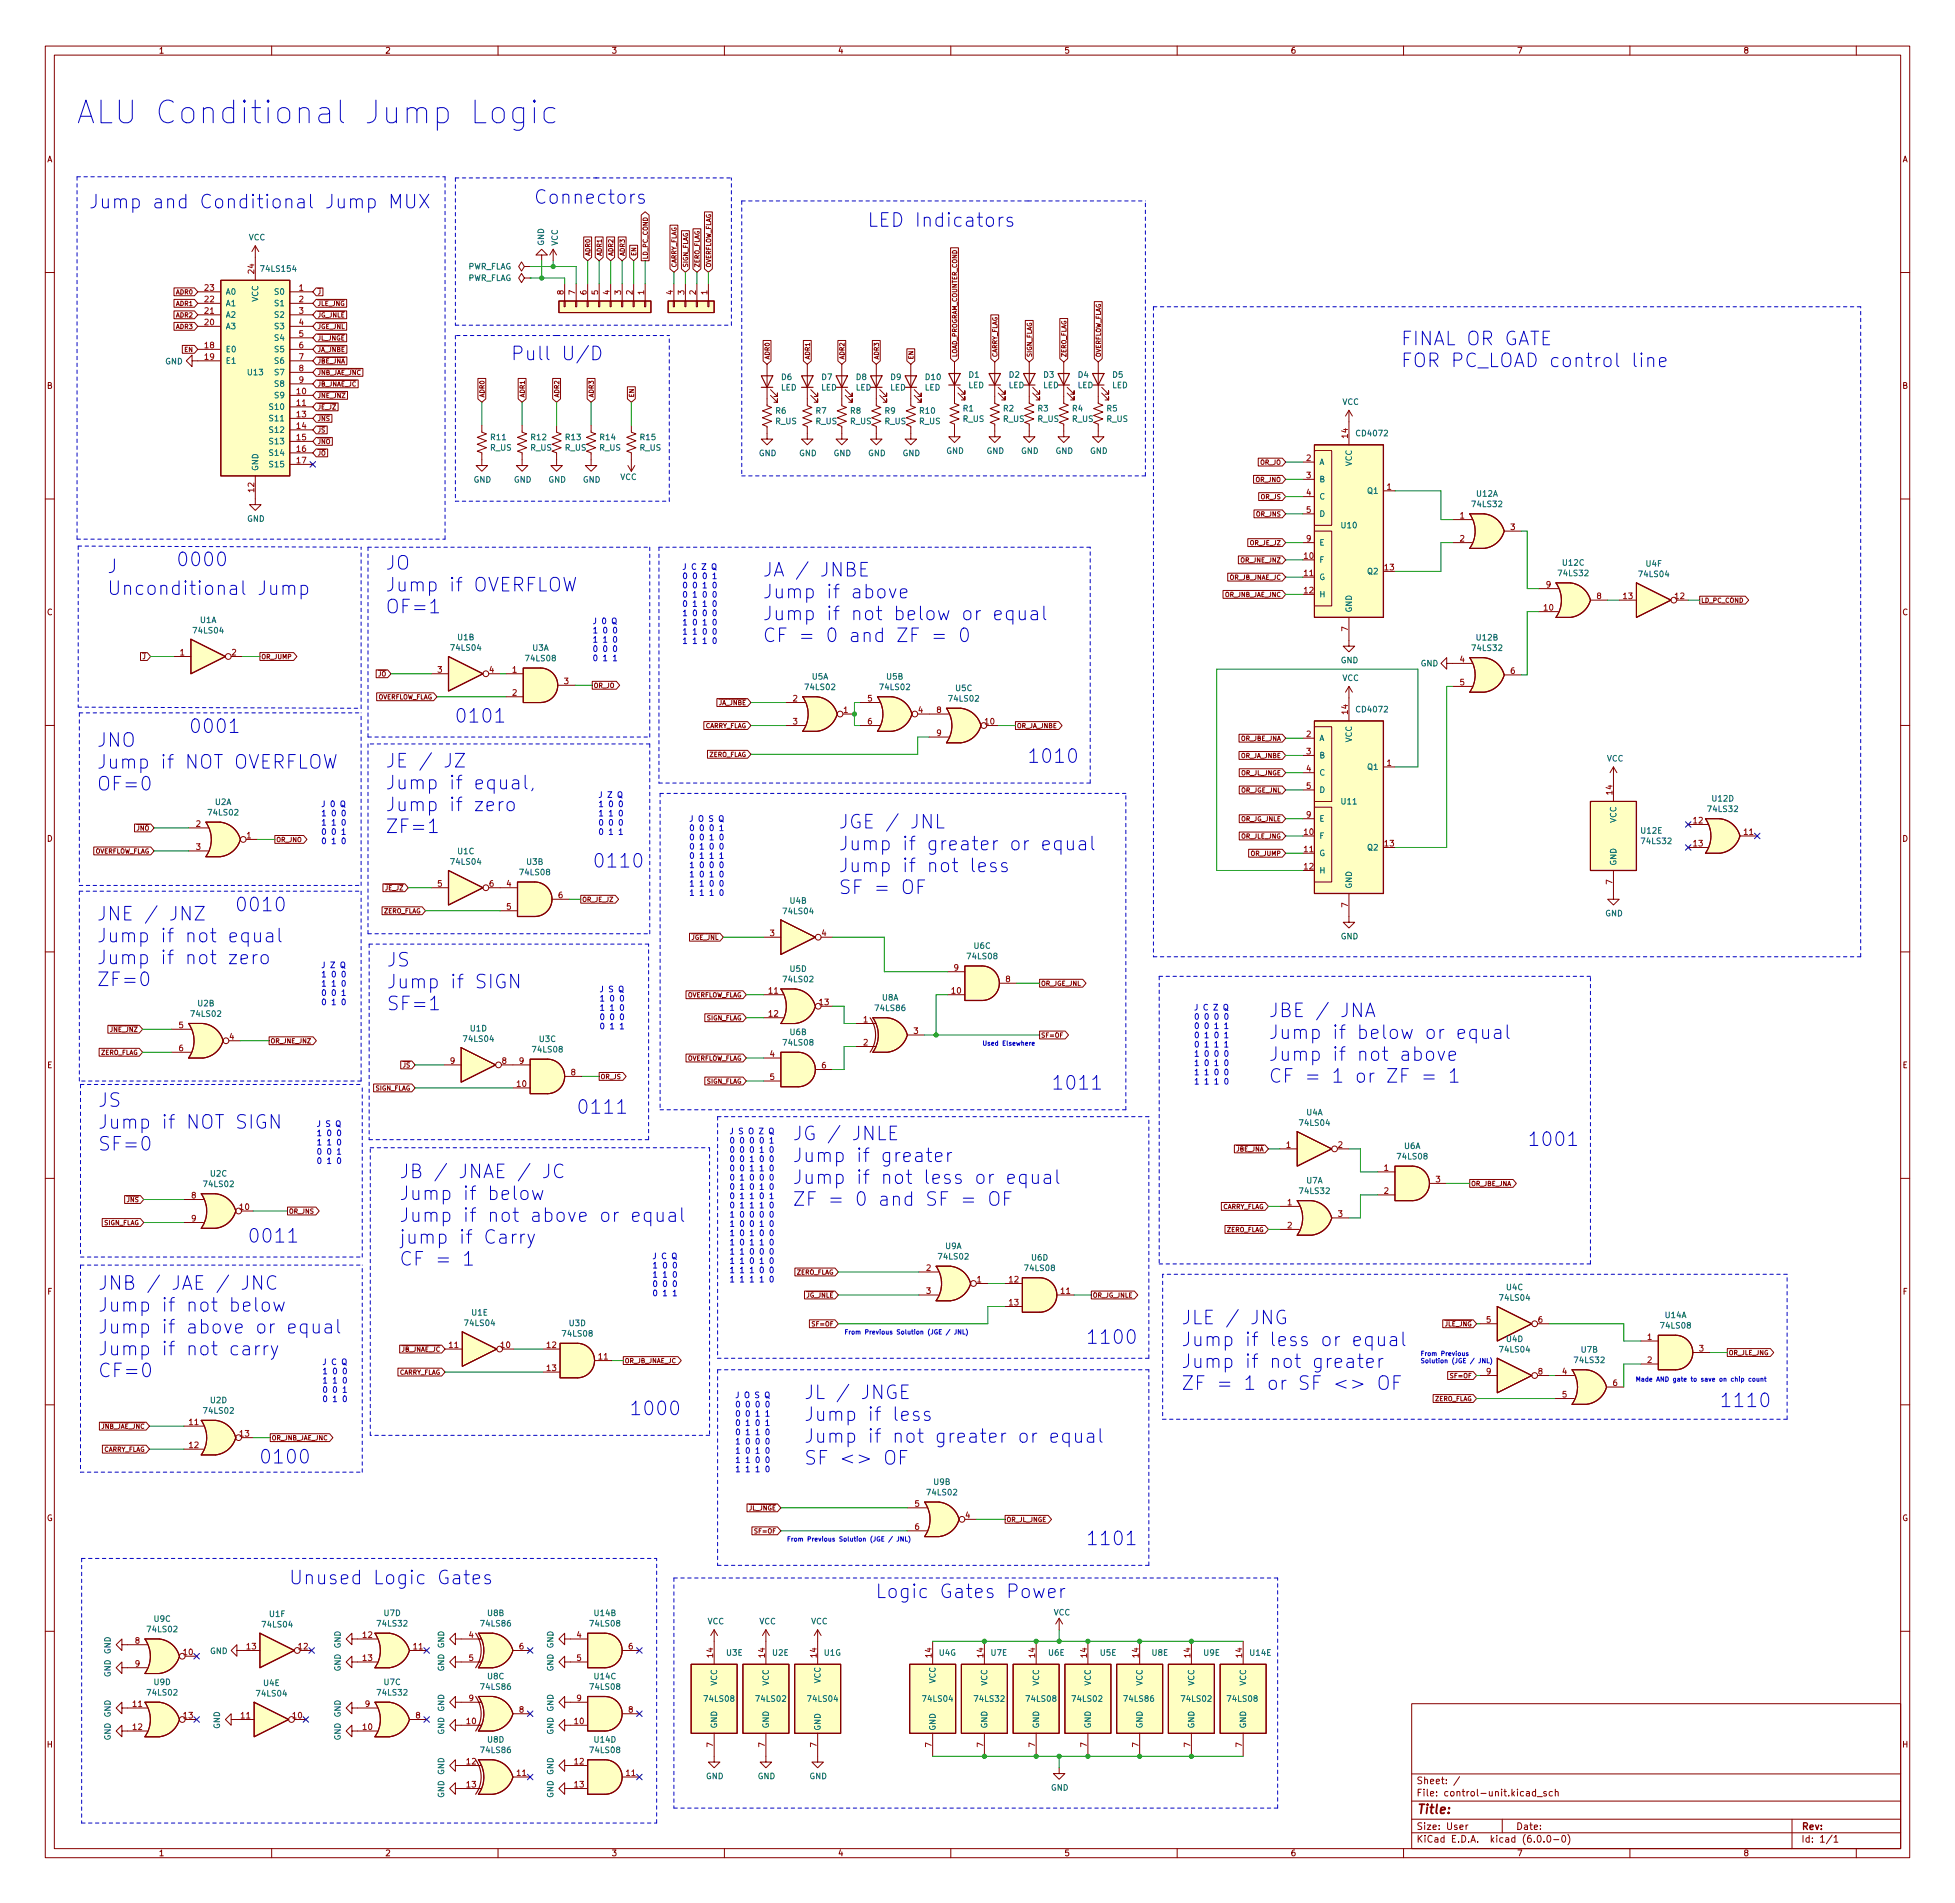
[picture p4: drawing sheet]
<svg xmlns="http://www.w3.org/2000/svg" width="432mm" height="420mm" viewBox="0 0 432 420" stroke-linecap="round" stroke-linejoin="round" font-family="sans-serif">
<defs><g id="words">
<text font-size="7" fill="#0000c2" x="16.8" y="27.3">ALU Conditional Jump Logic</text>
<g font-size="4.2" fill="#0000c2">
<text x="19.6" y="46">Jump and Conditional Jump MUX</text>
<text x="117.9" y="45">Connectors</text>
<text x="191.5" y="50.1">LED Indicators</text>
<text x="309.4" y="76.3">FINAL OR GATE</text>
<text x="112.8" y="79.6">Pull U/D</text>
<text x="309.4" y="81.1">FOR PC_LOAD control line</text>
<text x="38.9" y="125">0000</text>
<text x="85.1" y="125.8">JO</text>
<text x="23.6" y="126.6">J</text>
<text x="23.6" y="131.4">Unconditional Jump</text>
<text x="85.1" y="130.6">Jump if OVERFLOW</text>
<text x="168.4" y="127.3">JA / JNBE</text>
<text x="85.1" y="135.4">OF=1</text>
<text x="168.4" y="132.1">Jump if above</text>
<text x="168.4" y="137">Jump if not below or equal</text>
<text x="168.4" y="141.8">CF = 0 and ZF = 0</text>
<text x="41.7" y="161.9">0001</text>
<text x="100.3" y="159.6">0101</text>
<text x="21.3" y="164.9">JNO</text>
<text x="21.3" y="169.7">Jump if NOT OVERFLOW</text>
<text x="85.1" y="169.5">JE / JZ</text>
<text x="226.8" y="168.5">1010</text>
<text x="21.3" y="174.6">OF=0</text>
<text x="85.1" y="174.3">Jump if equal,</text>
<text x="85.1" y="179.1">Jump if zero</text>
<text x="85.1" y="184">ZF=1</text>
<text x="185.2" y="182.9">JGE / JNL</text>
<text x="130.8" y="191.6">0110</text>
<text x="185.2" y="187.8">Jump if greater or equal</text>
<text x="185.2" y="192.6">Jump if not less</text>
<text x="185.2" y="197.4">SF = OF</text>
<text x="21.3" y="203.3">JNE / JNZ</text>
<text x="51.8" y="201.2">0010</text>
<text x="21.3" y="208.1">Jump if not equal</text>
<text x="21.3" y="212.9">Jump if not zero</text>
<text x="85.3" y="213.4">JS</text>
<text x="21.3" y="217.7">ZF=0</text>
<text x="85.3" y="218.2">Jump if SIGN</text>
<text x="85.3" y="223.1">SF=1</text>
<text x="280.2" y="224.6">JBE / JNA</text>
<text x="280.2" y="229.4">Jump if below or equal</text>
<text x="280.2" y="234.3">Jump if not above</text>
<text x="280.2" y="239.1">CF = 1 or ZF = 1</text>
<text x="21.6" y="244.4">JS</text>
<text x="127.3" y="245.9">0111</text>
<text x="232.2" y="240.6">1011</text>
<text x="21.6" y="249.2">Jump if NOT SIGN</text>
<text x="175" y="251.8">JG / JNLE</text>
<text x="21.6" y="254.1">SF=0</text>
<text x="175" y="256.6">Jump if greater</text>
<text x="337.3" y="253">1001</text>
<text x="88.1" y="260.2">JB / JNAE / JC</text>
<text x="175" y="261.4">Jump if not less or equal</text>
<text x="88.1" y="265">Jump if below</text>
<text x="88.1" y="269.8">Jump if not above or equal</text>
<text x="175" y="266.3">ZF = 0 and SF = OF</text>
<text x="54.6" y="274.4">0011</text>
<text x="88.1" y="274.6">jump if Carry</text>
<text x="88.1" y="279.5">CF = 1</text>
<text x="21.6" y="284.8">JNB / JAE / JNC</text>
<text x="21.6" y="289.6">Jump if not below</text>
<text x="260.9" y="292.4">JLE / JNG</text>
<text x="21.6" y="294.4">Jump if above or equal</text>
<text x="21.6" y="299.3">Jump if not carry</text>
<text x="239.8" y="296.7">1100</text>
<text x="260.9" y="297.2">Jump if less or equal</text>
<text x="21.6" y="304.1">CF=0</text>
<text x="260.9" y="302.1">Jump if not greater</text>
<text x="177.5" y="308.9">JL / JNGE</text>
<text x="260.9" y="306.9">ZF = 1 or SF &lt;&gt; OF</text>
<text x="379.7" y="310.7">1110</text>
<text x="138.9" y="312.5">1000</text>
<text x="177.5" y="313.8">Jump if less</text>
<text x="57.1" y="323.2">0100</text>
<text x="177.5" y="318.6">Jump if not greater or equal</text>
<text x="177.5" y="323.4">SF &lt;&gt; OF</text>
<text x="239.8" y="341.2">1101</text>
<text x="63.8" y="349.8">Unused Logic Gates</text>
<text x="193.3" y="352.9">Logic Gates Power</text>
</g>
<text font-size="2.8" fill="#840000" x="312.8" y="400.5">Title:</text>
<g font-size="2.1" fill="#840000">
<text x="312.8" y="393.9">Sheet: /</text>
<text x="312.8" y="396.6">File: control-unit.kicad_sch</text>
<text x="312.8" y="406.8">KiCad E.D.A. kicad (6.0.0-0)</text>
<text x="312.8" y="404">Size: User</text>
<text x="334.8" y="404">Date:</text>
<text x="397.8" y="404">Rev:</text>
<text x="397.8" y="406.8">Id: 1/1</text>
</g>
<g font-size="1.8" fill="#840000">
<text x="35" y="11.8">1</text>
<text x="85" y="11.8">2</text>
<text x="135" y="11.8">3</text>
<text x="185" y="11.8">4</text>
<text x="235" y="11.8">5</text>
<text x="285" y="11.8">6</text>
<text x="335" y="11.8">7</text>
<text x="385" y="11.8">8</text>
<text x="10.3" y="35.8">A</text>
<text x="420.1" y="35.8">A</text>
<text x="10.3" y="85.8">B</text>
<text x="420.1" y="85.8">B</text>
<text x="10.3" y="135.8">C</text>
<text x="420.1" y="135.8">C</text>
<text x="10.3" y="185.8">D</text>
<text x="420.1" y="185.8">D</text>
<text x="10.4" y="235.8">E</text>
<text x="420.2" y="235.8">E</text>
<text x="10.4" y="285.8">F</text>
<text x="420.2" y="285.8">F</text>
<text x="10.3" y="335.8">G</text>
<text x="420.1" y="335.8">G</text>
<text x="10.3" y="385.8">H</text>
<text x="420.1" y="385.8">H</text>
<text x="35" y="409.8">1</text>
<text x="85" y="409.8">2</text>
<text x="135" y="409.8">3</text>
<text x="185" y="409.8">4</text>
<text x="235" y="409.8">5</text>
<text x="285" y="409.8">6</text>
<text x="335" y="409.8">7</text>
<text x="385" y="409.8">8</text>
</g>
<g font-size="1.8" fill="#006464">
<text x="54.9" y="53.1">VCC</text>
<text x="57.9" y="60">74LS154</text>
<text x="103.2" y="59.5">PWR_FLAG</text>
<text x="120.1" y="54.3" transform="rotate(-90 120.1 54.3)">GND</text>
<text x="123.2" y="54.3" transform="rotate(-90 123.2 54.3)">VCC</text>
<text x="49.8" y="65.1">A0</text>
<text x="60.8" y="65.1">S0</text>
<text x="103.2" y="62">PWR_FLAG</text>
<text x="49.8" y="70.1">A2</text>
<text x="49.8" y="67.6">A1</text>
<text x="57" y="66.6" transform="rotate(-90 57 66.6)">VCC</text>
<text x="60.8" y="67.6">S1</text>
<text x="60.8" y="70.1">S2</text>
<text x="49.8" y="77.8">E0</text>
<text x="49.8" y="72.7">A3</text>
<text x="60.8" y="72.7">S3</text>
<text x="60.8" y="75.2">S4</text>
<text x="60.8" y="77.8">S5</text>
<text x="36.5" y="80.4">GND</text>
<text x="49.8" y="80.3">E1</text>
<text x="54.8" y="82.8">U13</text>
<text x="60.8" y="80.3">S6</text>
<text x="60.8" y="82.8">S7</text>
<text x="172.6" y="83.9">D6</text>
<text x="181.5" y="83.9">D7</text>
<text x="189.1" y="83.9">D8</text>
<text x="196.7" y="83.9">D9</text>
<text x="204.5" y="83.9">D10</text>
<text x="214" y="83.4">D1</text>
<text x="222.9" y="83.4">D2</text>
<text x="230.5" y="83.4">D3</text>
<text x="238.1" y="83.4">D4</text>
<text x="245.8" y="83.4">D5</text>
<text x="60.8" y="87.9">S9</text>
<text x="60.8" y="85.4">S8</text>
<text x="172.4" y="86.2">LED</text>
<text x="181.3" y="86.2">LED</text>
<text x="189" y="86.2">LED</text>
<text x="196.6" y="86.2">LED</text>
<text x="204.2" y="86.2">LED</text>
<text x="213.9" y="85.7">LED</text>
<text x="222.7" y="85.7">LED</text>
<text x="230.4" y="85.7">LED</text>
<text x="238" y="85.7">LED</text>
<text x="245.6" y="85.7">LED</text>
<text x="296.5" y="89.4">VCC</text>
<text x="59.8" y="90.5">S10</text>
<text x="59.8" y="93">S11</text>
<text x="59.8" y="95.5">S12</text>
<text x="171.3" y="93.6">R_US</text>
<text x="171.3" y="91.3">R6</text>
<text x="180.1" y="93.6">R_US</text>
<text x="180.2" y="91.3">R7</text>
<text x="187.8" y="93.6">R_US</text>
<text x="187.8" y="91.3">R8</text>
<text x="195.4" y="93.6">R_US</text>
<text x="195.5" y="91.3">R9</text>
<text x="203" y="93.6">R_US</text>
<text x="203.2" y="91.3">R10</text>
<text x="212.7" y="93.1">R_US</text>
<text x="212.7" y="90.8">R1</text>
<text x="221.5" y="93.1">R_US</text>
<text x="221.6" y="90.8">R2</text>
<text x="229.2" y="93.1">R_US</text>
<text x="229.2" y="90.8">R3</text>
<text x="236.8" y="93.1">R_US</text>
<text x="236.9" y="90.8">R4</text>
<text x="244.4" y="93.1">R_US</text>
<text x="244.5" y="90.8">R5</text>
<text x="59.8" y="98.1">S13</text>
<text x="59.8" y="100.6">S14</text>
<text x="108.3" y="99.5">R_US</text>
<text x="108.5" y="97.2">R11</text>
<text x="117.2" y="99.5">R_US</text>
<text x="117.3" y="97.2">R12</text>
<text x="124.8" y="99.5">R_US</text>
<text x="125" y="97.2">R13</text>
<text x="132.4" y="99.5">R_US</text>
<text x="132.6" y="97.2">R14</text>
<text x="141.3" y="99.5">R_US</text>
<text x="141.5" y="97.2">R15</text>
<text x="167.6" y="100.7">GND</text>
<text x="176.5" y="100.7">GND</text>
<text x="184.1" y="100.7">GND</text>
<text x="191.7" y="100.7">GND</text>
<text x="199.3" y="100.7">GND</text>
<text x="209" y="100.2">GND</text>
<text x="217.9" y="100.2">GND</text>
<text x="225.5" y="100.2">GND</text>
<text x="233.1" y="100.2">GND</text>
<text x="240.7" y="100.2">GND</text>
<text x="299.8" y="96.3">CD4072</text>
<text x="57" y="104.1" transform="rotate(-90 57 104.1)">GND</text>
<text x="59.8" y="103.2">S15</text>
<text x="104.6" y="106.5">GND</text>
<text x="113.5" y="106.5">GND</text>
<text x="121.1" y="106.5">GND</text>
<text x="128.7" y="106.5">GND</text>
<text x="137" y="106">VCC</text>
<text x="291.3" y="102.7">A</text>
<text x="291.3" y="106.5">B</text>
<text x="298.6" y="103" transform="rotate(-90 298.6 103)">VCC</text>
<text x="291.3" y="110.3">C</text>
<text x="302.2" y="109">Q1</text>
<text x="325.3" y="112">74LS32</text>
<text x="326.2" y="109.6">U12A</text>
<text x="54.5" y="115.2">GND</text>
<text x="291.3" y="114.1">D</text>
<text x="296.3" y="116.6">U10</text>
<text x="291.3" y="124.2">F</text>
<text x="291.3" y="120.4">E</text>
<text x="345.2" y="124.9">U12C</text>
<text x="363.6" y="125.1">U4F</text>
<text x="291.3" y="128.1">G</text>
<text x="291.3" y="131.9">H</text>
<text x="302.2" y="126.8">Q2</text>
<text x="344.4" y="127.2">74LS32</text>
<text x="362.2" y="127.4">74LS04</text>
<text x="44.2" y="137.5">U1A</text>
<text x="298.6" y="135.3" transform="rotate(-90 298.6 135.3)">GND</text>
<text x="42.9" y="139.8">74LS04</text>
<text x="99.8" y="143.7">74LS04</text>
<text x="101.1" y="141.3">U1B</text>
<text x="117.6" y="143.7">U3A</text>
<text x="325.3" y="143.7">74LS32</text>
<text x="326.2" y="141.4">U12B</text>
<text x="116.3" y="146">74LS08</text>
<text x="296.1" y="146.4">GND</text>
<text x="313.8" y="147.1">GND</text>
<text x="178" y="152.3">74LS02</text>
<text x="179.3" y="150">U5A</text>
<text x="194.5" y="152.3">74LS02</text>
<text x="195.8" y="150">U5B</text>
<text x="209.8" y="154.9">74LS02</text>
<text x="211.1" y="152.6">U5C</text>
<text x="296.5" y="150.3">VCC</text>
<text x="299.8" y="157.3">CD4072</text>
<text x="291.3" y="163.6">A</text>
<text x="291.3" y="167.4">B</text>
<text x="298.6" y="163.9" transform="rotate(-90 298.6 163.9)">VCC</text>
<text x="291.3" y="171.2">C</text>
<text x="302.2" y="170">Q1</text>
<text x="354.9" y="168.1">VCC</text>
<text x="47.5" y="177.7">U2A</text>
<text x="291.3" y="175">D</text>
<text x="296.3" y="177.6">U11</text>
<text x="377.4" y="179.3">74LS32</text>
<text x="378.2" y="177">U12D</text>
<text x="46.2" y="180">74LS02</text>
<text x="291.3" y="185.2">F</text>
<text x="291.3" y="181.4">E</text>
<text x="357" y="181.7" transform="rotate(-90 357 181.7)">VCC</text>
<text x="362.5" y="184">U12E</text>
<text x="99.8" y="190.9">74LS04</text>
<text x="101.1" y="188.6">U1C</text>
<text x="116.3" y="190.9">U3B</text>
<text x="291.3" y="189">G</text>
<text x="302.2" y="187.7">Q2</text>
<text x="357" y="191.2" transform="rotate(-90 357 191.2)">GND</text>
<text x="362.7" y="186.4">74LS32</text>
<text x="115" y="193.2">74LS08</text>
<text x="291.3" y="192.8">H</text>
<text x="298.6" y="196.3" transform="rotate(-90 298.6 196.3)">GND</text>
<text x="173.2" y="201.8">74LS04</text>
<text x="174.5" y="199.5">U4B</text>
<text x="354.5" y="202.3">GND</text>
<text x="215.1" y="209.5">U6C</text>
<text x="296.1" y="207.4">GND</text>
<text x="174.5" y="214.5">U5D</text>
<text x="213.8" y="211.8">74LS08</text>
<text x="173.2" y="216.9">74LS02</text>
<text x="194.8" y="220.9">U8A</text>
<text x="42.4" y="224.5">74LS02</text>
<text x="43.7" y="222.2">U2B</text>
<text x="103.9" y="227.7">U1D</text>
<text x="193.5" y="223.2">74LS86</text>
<text x="102.6" y="230">74LS04</text>
<text x="117.8" y="232.4">74LS08</text>
<text x="119.1" y="230">U3C</text>
<text x="173.2" y="230.8">74LS08</text>
<text x="174.5" y="228.5">U6B</text>
<text x="287.2" y="248.6">74LS04</text>
<text x="288.6" y="246.2">U4A</text>
<text x="308.8" y="256">74LS08</text>
<text x="310.1" y="253.7">U6A</text>
<text x="45.2" y="262.1">74LS02</text>
<text x="46.5" y="259.8">U2C</text>
<text x="287.2" y="263.6">74LS32</text>
<text x="288.6" y="261.3">U7A</text>
<text x="208.8" y="275.8">U9A</text>
<text x="207.5" y="278.1">74LS02</text>
<text x="226.5" y="280.6">74LS08</text>
<text x="227.8" y="278.3">U6D</text>
<text x="331.4" y="287.2">74LS04</text>
<text x="332.8" y="284.9">U4C</text>
<text x="102.8" y="292.8">74LS04</text>
<text x="104.2" y="290.4">U1E</text>
<text x="125.7" y="292.8">U3D</text>
<text x="367" y="293.3">74LS08</text>
<text x="367.8" y="291">U14A</text>
<text x="124.4" y="295.1">74LS08</text>
<text x="331.4" y="298.6">74LS04</text>
<text x="332.8" y="296.3">U4D</text>
<text x="349.3" y="298.6">U7B</text>
<text x="347.9" y="300.9">74LS32</text>
<text x="46.5" y="309.8">U2D</text>
<text x="45.2" y="312.1">74LS02</text>
<text x="206.3" y="327.8">U9B</text>
<text x="204.9" y="330.1">74LS02</text>
<text x="34" y="358.1">U9C</text>
<text x="58.1" y="359.3">74LS04</text>
<text x="59.5" y="357">U1F</text>
<text x="83.5" y="359.1">74LS32</text>
<text x="84.8" y="356.8">U7D</text>
<text x="106.4" y="359.1">74LS86</text>
<text x="107.7" y="356.8">U8B</text>
<text x="130.5" y="359.1">74LS08</text>
<text x="131.3" y="356.8">U14B</text>
<text x="156.2" y="358.6">VCC</text>
<text x="167.7" y="358.6">VCC</text>
<text x="179.1" y="358.6">VCC</text>
<text x="232.7" y="356.7">VCC</text>
<text x="32.7" y="360.4">74LS02</text>
<text x="46.4" y="365.2">GND</text>
<text x="160.5" y="365.5">U3E</text>
<text x="170.6" y="365.5">U2E</text>
<text x="182" y="365.5">U1G</text>
<text x="207.4" y="365.5">U4G</text>
<text x="218.9" y="365.5">U7E</text>
<text x="231.6" y="365.5">U6E</text>
<text x="243" y="365.5">U5E</text>
<text x="254.5" y="365.5">U8E</text>
<text x="265.9" y="365.5">U9E</text>
<text x="276.2" y="365.5">U14E</text>
<text x="24.4" y="370.3" transform="rotate(-90 24.4 370.3)">GND GND</text>
<text x="75.2" y="369" transform="rotate(-90 75.2 369)">GND GND</text>
<text x="98.1" y="369" transform="rotate(-90 98.1 369)">GND GND</text>
<text x="107.7" y="370.8">U8C</text>
<text x="122.2" y="369" transform="rotate(-90 122.2 369)">GND GND</text>
<text x="131.3" y="370.8">U14C</text>
<text x="181.2" y="371.7" transform="rotate(-90 181.2 371.7)">VCC</text>
<text x="206.6" y="371.7" transform="rotate(-90 206.6 371.7)">VCC</text>
<text x="32.7" y="374.3">74LS02</text>
<text x="34" y="372">U9D</text>
<text x="56.8" y="374.5">74LS04</text>
<text x="58.2" y="372.2">U4E</text>
<text x="83.5" y="374.3">74LS32</text>
<text x="84.8" y="372">U7C</text>
<text x="106.4" y="373.1">74LS86</text>
<text x="130.5" y="373.1">74LS08</text>
<text x="155.7" y="375.7">74LS08</text>
<text x="158.4" y="372.2" transform="rotate(-90 158.4 372.2)">VCC</text>
<text x="167.1" y="375.7">74LS02</text>
<text x="169.8" y="372.2" transform="rotate(-90 169.8 372.2)">VCC</text>
<text x="178.6" y="375.7">74LS04</text>
<text x="204" y="375.7">74LS04</text>
<text x="215.4" y="375.7">74LS32</text>
<text x="218.1" y="372.2" transform="rotate(-90 218.1 372.2)">VCC</text>
<text x="226.8" y="375.7">74LS08</text>
<text x="229.5" y="372.2" transform="rotate(-90 229.5 372.2)">VCC</text>
<text x="237" y="375.7">74LS02</text>
<text x="240.9" y="372.2" transform="rotate(-90 240.9 372.2)">VCC</text>
<text x="248.4" y="375.7">74LS86</text>
<text x="252.3" y="372.2" transform="rotate(-90 252.3 372.2)">VCC</text>
<text x="261.1" y="375.7">74LS02</text>
<text x="263.8" y="372.2" transform="rotate(-90 263.8 372.2)">VCC</text>
<text x="271.3" y="375.7">74LS08</text>
<text x="275.2" y="372.2" transform="rotate(-90 275.2 372.2)">VCC</text>
<text x="48.6" y="381.7" transform="rotate(-90 48.6 381.7)">GND</text>
<text x="98.1" y="383" transform="rotate(-90 98.1 383)">GND GND</text>
<text x="122.2" y="383" transform="rotate(-90 122.2 383)">GND GND</text>
<text x="158.4" y="381.7" transform="rotate(-90 158.4 381.7)">GND</text>
<text x="169.8" y="381.7" transform="rotate(-90 169.8 381.7)">GND</text>
<text x="181.2" y="382.2" transform="rotate(-90 181.2 382.2)">GND</text>
<text x="206.6" y="382.2" transform="rotate(-90 206.6 382.2)">GND</text>
<text x="218.1" y="381.7" transform="rotate(-90 218.1 381.7)">GND</text>
<text x="229.5" y="381.7" transform="rotate(-90 229.5 381.7)">GND</text>
<text x="240.9" y="381.7" transform="rotate(-90 240.9 381.7)">GND</text>
<text x="252.3" y="381.7" transform="rotate(-90 252.3 381.7)">GND</text>
<text x="263.8" y="381.7" transform="rotate(-90 263.8 381.7)">GND</text>
<text x="275.2" y="381.7" transform="rotate(-90 275.2 381.7)">GND</text>
<text x="24.4" y="384.3" transform="rotate(-90 24.4 384.3)">GND GND</text>
<text x="75.2" y="384.3" transform="rotate(-90 75.2 384.3)">GND GND</text>
<text x="106.4" y="387">74LS86</text>
<text x="107.7" y="384.7">U8D</text>
<text x="130.5" y="387">74LS08</text>
<text x="131.3" y="384.7">U14D</text>
<text x="155.9" y="392.8">GND</text>
<text x="167.3" y="392.8">GND</text>
<text x="178.8" y="392.8">GND</text>
<text x="232.1" y="395.3">GND</text>
<text x="98.1" y="397" transform="rotate(-90 98.1 397)">GND GND</text>
<text x="122.2" y="397" transform="rotate(-90 122.2 397)">GND GND</text>
</g>
<g font-size="1.8" fill="#a90000">
<text x="45.2" y="64.2">23</text>
<text x="56.1" y="60.3" transform="rotate(-90 56.1 60.3)">24</text>
<text x="66.1" y="64.2">1</text>
<text x="124.5" y="65.1" transform="rotate(-90 124.5 65.1)">8</text>
<text x="127" y="65.1" transform="rotate(-90 127 65.1)">7</text>
<text x="129.5" y="65.1" transform="rotate(-90 129.5 65.1)">6</text>
<text x="132.1" y="65.1" transform="rotate(-90 132.1 65.1)">5</text>
<text x="134.6" y="65.1" transform="rotate(-90 134.6 65.1)">4</text>
<text x="137.2" y="65.1" transform="rotate(-90 137.2 65.1)">3</text>
<text x="139.7" y="65.1" transform="rotate(-90 139.7 65.1)">2</text>
<text x="142.2" y="65.1" transform="rotate(-90 142.2 65.1)">1</text>
<text x="148.6" y="65.1" transform="rotate(-90 148.6 65.1)">4</text>
<text x="151.1" y="65.1" transform="rotate(-90 151.1 65.1)">3</text>
<text x="153.7" y="65.1" transform="rotate(-90 153.7 65.1)">2</text>
<text x="156.2" y="65.1" transform="rotate(-90 156.2 65.1)">1</text>
<text x="45.2" y="71.8">20</text>
<text x="45.2" y="69.3">21</text>
<text x="45.2" y="66.7">22</text>
<text x="66.1" y="66.7">2</text>
<text x="66.1" y="69.3">3</text>
<text x="66.1" y="71.8">4</text>
<text x="45.2" y="76.9">18</text>
<text x="66.1" y="74.3">5</text>
<text x="66.1" y="76.9">6</text>
<text x="45.2" y="79.4">19</text>
<text x="66.1" y="79.4">7</text>
<text x="66.1" y="82">8</text>
<text x="65.6" y="87">10</text>
<text x="65.6" y="89.6">11</text>
<text x="66.1" y="84.5">9</text>
<text x="65.6" y="92.1">13</text>
<text x="65.6" y="94.7">14</text>
<text x="65.6" y="97.2">15</text>
<text x="65.6" y="99.7">16</text>
<text x="288.6" y="101.8">2</text>
<text x="297.7" y="96.7" transform="rotate(-90 297.7 96.7)">14</text>
<text x="65.6" y="102.3">17</text>
<text x="288.6" y="105.6">3</text>
<text x="56.1" y="108.6" transform="rotate(-90 56.1 108.6)">12</text>
<text x="288.6" y="109.4">4</text>
<text x="288.6" y="113.2">5</text>
<text x="306.3" y="108.1">1</text>
<text x="288.6" y="119.5">9</text>
<text x="322.5" y="114.5">1</text>
<text x="322.5" y="119.5">2</text>
<text x="333.6" y="117">3</text>
<text x="288.1" y="123.4">10</text>
<text x="305.8" y="125.9">13</text>
<text x="288.1" y="127.2">11</text>
<text x="288.1" y="131">12</text>
<text x="341.5" y="129.7">9</text>
<text x="341" y="134.8">10</text>
<text x="352.7" y="132.2">8</text>
<text x="358.6" y="132.2">13</text>
<text x="370" y="132.2">12</text>
<text x="297.7" y="139.3" transform="rotate(-90 297.7 139.3)">7</text>
<text x="39.8" y="144.7">1</text>
<text x="51.2" y="144.7">2</text>
<text x="96.7" y="148.5">3</text>
<text x="108.1" y="148.5">4</text>
<text x="113.2" y="148.5">1</text>
<text x="322.5" y="146.2">4</text>
<text x="333.6" y="148.8">6</text>
<text x="113.2" y="153.6">2</text>
<text x="124.6" y="151">3</text>
<text x="175.1" y="154.9">2</text>
<text x="191.7" y="154.9">5</text>
<text x="322.5" y="151.3">5</text>
<text x="175.1" y="159.9">3</text>
<text x="186.3" y="157.4">1</text>
<text x="191.7" y="159.9">6</text>
<text x="202.8" y="157.4">4</text>
<text x="206.9" y="157.4">8</text>
<text x="217.6" y="159.9">10</text>
<text x="297.7" y="157.6" transform="rotate(-90 297.7 157.6)">14</text>
<text x="206.9" y="162.5">9</text>
<text x="288.6" y="162.7">2</text>
<text x="288.6" y="166.5">3</text>
<text x="288.6" y="170.3">4</text>
<text x="306.3" y="169.1">1</text>
<text x="288.6" y="174.2">5</text>
<text x="356.1" y="175.4" transform="rotate(-90 356.1 175.4)">14</text>
<text x="43.3" y="182.5">2</text>
<text x="54.5" y="185.1">1</text>
<text x="288.1" y="184.3">10</text>
<text x="288.6" y="180.5">9</text>
<text x="374" y="181.8">12</text>
<text x="385.2" y="184.3">11</text>
<text x="43.3" y="187.6">3</text>
<text x="288.1" y="188.1">11</text>
<text x="288.1" y="191.9">12</text>
<text x="305.8" y="186.9">13</text>
<text x="374" y="186.9">13</text>
<text x="96.7" y="195.7">5</text>
<text x="108.1" y="195.7">6</text>
<text x="111.9" y="195.7">4</text>
<text x="356.1" y="195.2" transform="rotate(-90 356.1 195.2)">7</text>
<text x="111.9" y="200.8">5</text>
<text x="123.3" y="198.3">6</text>
<text x="297.7" y="200.3" transform="rotate(-90 297.7 200.3)">7</text>
<text x="170.1" y="206.7">3</text>
<text x="181.5" y="206.7">4</text>
<text x="210.7" y="214.3">9</text>
<text x="169.8" y="219.4">11</text>
<text x="181" y="221.9">13</text>
<text x="210.2" y="219.4">10</text>
<text x="222.1" y="216.8">8</text>
<text x="39.5" y="227">5</text>
<text x="169.8" y="224.5">12</text>
<text x="190.7" y="225.7">1</text>
<text x="39.5" y="232.1">6</text>
<text x="50.7" y="229.5">4</text>
<text x="170.1" y="233.3">4</text>
<text x="190.7" y="230.8">2</text>
<text x="201.8" y="228.3">3</text>
<text x="99.5" y="234.9">9</text>
<text x="110.9" y="234.9">8</text>
<text x="114.2" y="239.9">10</text>
<text x="114.7" y="234.9">9</text>
<text x="126.1" y="237.4">8</text>
<text x="170.1" y="238.4">5</text>
<text x="181.5" y="235.9">6</text>
<text x="284.1" y="253.4">1</text>
<text x="295.5" y="253.4">2</text>
<text x="305.7" y="258.5">1</text>
<text x="305.7" y="263.6">2</text>
<text x="317.1" y="261">3</text>
<text x="42.3" y="264.6">8</text>
<text x="42.3" y="269.7">9</text>
<text x="53" y="267.1">10</text>
<text x="284.4" y="266.1">1</text>
<text x="295.5" y="268.6">3</text>
<text x="284.4" y="271.2">2</text>
<text x="204.6" y="280.6">2</text>
<text x="204.6" y="285.7">3</text>
<text x="215.8" y="283.1">1</text>
<text x="222.9" y="283.1">12</text>
<text x="234.3" y="285.7">11</text>
<text x="222.9" y="288.2">13</text>
<text x="328.3" y="292">5</text>
<text x="339.7" y="292">6</text>
<text x="99.2" y="297.6">11</text>
<text x="110.6" y="297.6">10</text>
<text x="120.8" y="297.6">12</text>
<text x="363.9" y="295.8">1</text>
<text x="375.3" y="298.4">3</text>
<text x="120.8" y="302.7">13</text>
<text x="132.2" y="300.1">11</text>
<text x="328.3" y="303.4">9</text>
<text x="339.7" y="303.4">8</text>
<text x="345.1" y="303.4">4</text>
<text x="356.3" y="306">6</text>
<text x="363.9" y="300.9">2</text>
<text x="345.1" y="308.5">5</text>
<text x="41.8" y="314.6">11</text>
<text x="53" y="317.2">13</text>
<text x="41.8" y="319.7">12</text>
<text x="202.1" y="332.7">5</text>
<text x="213.2" y="335.2">4</text>
<text x="202.1" y="337.7">6</text>
<text x="29.9" y="362.9">8</text>
<text x="40.5" y="365.4">10</text>
<text x="54.5" y="364.2">13</text>
<text x="65.9" y="364.2">12</text>
<text x="80.2" y="361.6">12</text>
<text x="91.3" y="364.2">11</text>
<text x="103.6" y="361.6">4</text>
<text x="114.7" y="364.2">6</text>
<text x="127.4" y="361.6">4</text>
<text x="138.8" y="364.2">6</text>
<text x="157.5" y="365.9" transform="rotate(-90 157.5 365.9)">14</text>
<text x="168.9" y="365.9" transform="rotate(-90 168.9 365.9)">14</text>
<text x="180.3" y="365.9" transform="rotate(-90 180.3 365.9)">14</text>
<text x="205.7" y="365.9" transform="rotate(-90 205.7 365.9)">14</text>
<text x="217.2" y="365.9" transform="rotate(-90 217.2 365.9)">14</text>
<text x="228.6" y="365.9" transform="rotate(-90 228.6 365.9)">14</text>
<text x="240" y="365.9" transform="rotate(-90 240 365.9)">14</text>
<text x="251.5" y="365.9" transform="rotate(-90 251.5 365.9)">14</text>
<text x="262.9" y="365.9" transform="rotate(-90 262.9 365.9)">14</text>
<text x="274.3" y="365.9" transform="rotate(-90 274.3 365.9)">14</text>
<text x="29.9" y="368">9</text>
<text x="80.2" y="366.7">13</text>
<text x="103.6" y="366.7">5</text>
<text x="127.4" y="366.7">5</text>
<text x="29.4" y="376.9">11</text>
<text x="80.7" y="376.9">9</text>
<text x="103.6" y="375.6">9</text>
<text x="127.4" y="375.6">9</text>
<text x="29.4" y="381.9">12</text>
<text x="40.5" y="379.4">13</text>
<text x="53.2" y="379.4">11</text>
<text x="64.7" y="379.4">10</text>
<text x="80.2" y="381.9">10</text>
<text x="91.8" y="379.4">8</text>
<text x="103.1" y="380.7">10</text>
<text x="114.7" y="378.1">8</text>
<text x="126.9" y="380.7">10</text>
<text x="138.8" y="378.1">8</text>
<text x="103.1" y="389.6">12</text>
<text x="126.9" y="389.6">12</text>
<text x="157.5" y="385.7" transform="rotate(-90 157.5 385.7)">7</text>
<text x="168.9" y="385.7" transform="rotate(-90 168.9 385.7)">7</text>
<text x="180.3" y="385.7" transform="rotate(-90 180.3 385.7)">7</text>
<text x="205.7" y="385.7" transform="rotate(-90 205.7 385.7)">7</text>
<text x="217.2" y="385.7" transform="rotate(-90 217.2 385.7)">7</text>
<text x="228.6" y="385.7" transform="rotate(-90 228.6 385.7)">7</text>
<text x="240" y="385.7" transform="rotate(-90 240 385.7)">7</text>
<text x="251.5" y="385.7" transform="rotate(-90 251.5 385.7)">7</text>
<text x="262.9" y="385.7" transform="rotate(-90 262.9 385.7)">7</text>
<text x="274.3" y="385.7" transform="rotate(-90 274.3 385.7)">7</text>
<text x="103.1" y="394.6">13</text>
<text x="114.2" y="392.1">11</text>
<text x="126.9" y="394.6">13</text>
<text x="138.3" y="392.1">11</text>
</g>
<g font-size="1.8" fill="#0000c2">
<text x="150.6" y="125.8">J C Z Q</text>
<text x="150.6" y="127.8">0 0 0 1</text>
<text x="150.6" y="129.9">0 0 1 0</text>
<text x="150.6" y="131.9">0 1 0 0</text>
<text x="130.8" y="137.8">J 0 Q</text>
<text x="150.6" y="134">0 1 1 0</text>
<text x="150.6" y="136">1 0 0 0</text>
<text x="130.8" y="139.8">1 0 0</text>
<text x="130.8" y="141.9">1 1 0</text>
<text x="130.8" y="143.9">0 0 0</text>
<text x="150.6" y="138.1">1 0 1 0</text>
<text x="150.6" y="140.1">1 1 0 0</text>
<text x="150.6" y="142.1">1 1 1 0</text>
<text x="130.8" y="146">0 1 1</text>
<text x="70.9" y="178.2">J 0 Q</text>
<text x="132.1" y="176.1">J Z Q</text>
<text x="132.1" y="178.2">1 0 0</text>
<text x="70.9" y="180.2">1 0 0</text>
<text x="70.9" y="182.3">1 1 0</text>
<text x="70.9" y="184.3">0 0 1</text>
<text x="132.1" y="180.2">1 1 0</text>
<text x="132.1" y="182.3">0 0 0</text>
<text x="132.1" y="184.3">0 1 1</text>
<text x="152.1" y="181.4">J O S Q</text>
<text x="152.1" y="183.5">0 0 0 1</text>
<text x="152.1" y="185.5">0 0 1 0</text>
<text x="70.9" y="186.3">0 1 0</text>
<text x="152.1" y="187.6">0 1 0 0</text>
<text x="152.1" y="189.6">0 1 1 1</text>
<text x="152.1" y="191.6">1 0 0 0</text>
<text x="152.1" y="193.7">1 0 1 0</text>
<text x="152.1" y="195.7">1 1 0 0</text>
<text x="152.1" y="197.8">1 1 1 0</text>
<text x="70.9" y="213.7">J Z Q</text>
<text x="70.9" y="215.8">1 0 0</text>
<text x="70.9" y="217.8">1 1 0</text>
<text x="70.9" y="219.9">0 0 1</text>
<text x="70.9" y="221.9">0 1 0</text>
<text x="132.3" y="219.1">J S Q</text>
<text x="132.3" y="221.1">1 0 0</text>
<text x="132.3" y="223.1">1 1 0</text>
<text x="132.3" y="225.2">0 0 0</text>
<text x="132.3" y="227.2">0 1 1</text>
<text x="263.7" y="223.1">J C Z Q</text>
<text x="263.7" y="225.1">0 0 0 0</text>
<text x="263.7" y="227.2">0 0 1 1</text>
<text x="263.7" y="229.2">0 1 0 1</text>
<text x="263.7" y="231.3">0 1 1 1</text>
<text x="263.7" y="233.3">1 0 0 0</text>
<text x="263.7" y="235.3">1 0 1 0</text>
<text x="263.7" y="237.4">1 1 0 0</text>
<text x="263.7" y="239.4">1 1 1 0</text>
<text x="69.8" y="248.8">J S Q</text>
<text x="69.8" y="250.8">1 0 0</text>
<text x="161" y="250.4">J S O Z Q</text>
<text x="69.8" y="252.9">1 1 0</text>
<text x="69.8" y="254.9">0 0 1</text>
<text x="69.8" y="257">0 1 0</text>
<text x="161" y="252.4">0 0 0 0 1</text>
<text x="161" y="254.5">0 0 0 1 0</text>
<text x="161" y="256.5">0 0 1 0 0</text>
<text x="161" y="258.6">0 0 1 1 0</text>
<text x="161" y="260.6">0 1 0 0 0</text>
<text x="161" y="262.7">0 1 0 1 0</text>
<text x="161" y="264.7">0 1 1 0 1</text>
<text x="161" y="266.8">0 1 1 1 0</text>
<text x="161" y="268.8">1 0 0 0 0</text>
<text x="161" y="270.9">1 0 0 1 0</text>
<text x="161" y="272.9">1 0 1 0 0</text>
<text x="161" y="274.9">1 0 1 1 0</text>
<text x="144" y="278">J C Q</text>
<text x="144" y="280">1 0 0</text>
<text x="161" y="277">1 1 0 0 0</text>
<text x="161" y="279">1 1 0 1 0</text>
<text x="161" y="281.1">1 1 1 0 0</text>
<text x="144" y="282.1">1 1 0</text>
<text x="144" y="284.1">0 0 0</text>
<text x="144" y="286.2">0 1 1</text>
<text x="161" y="283.1">1 1 1 1 0</text>
<text x="71.1" y="301.4">J C Q</text>
<text x="71.1" y="303.4">1 0 0</text>
<text x="71.1" y="305.4">1 1 0</text>
<text x="71.1" y="307.5">0 0 1</text>
<text x="71.1" y="309.5">0 1 0</text>
<text x="162.3" y="308.7">J O S Q</text>
<text x="162.3" y="310.7">0 0 0 0</text>
<text x="162.3" y="312.8">0 0 1 1</text>
<text x="162.3" y="314.8">0 1 0 1</text>
<text x="162.3" y="316.9">0 1 1 0</text>
<text x="162.3" y="318.9">1 0 0 0</text>
<text x="162.3" y="320.9">1 0 1 0</text>
<text x="162.3" y="323">1 1 0 0</text>
<text x="162.3" y="325">1 1 1 0</text>
</g>
<g font-size="1.4" fill="#840000">
<text x="130.4" y="56.6" transform="rotate(-90 130.4 56.6)">ADR0</text>
<text x="132.9" y="56.6" transform="rotate(-90 132.9 56.6)">ADR1</text>
<text x="135.4" y="56.6" transform="rotate(-90 135.4 56.6)">ADR2</text>
<text x="138" y="56.6" transform="rotate(-90 138 56.6)">ADR3</text>
<text x="140.5" y="56.6" transform="rotate(-90 140.5 56.6)">EN</text>
<text x="143.1" y="57.3" transform="rotate(-90 143.1 57.3)">LD_PC_COND</text>
<text x="149.4" y="59.1" transform="rotate(-90 149.4 59.1)">CARRY_FLAG</text>
<text x="152" y="59.1" transform="rotate(-90 152 59.1)">SIGN_FLAG</text>
<text x="154.5" y="59.1" transform="rotate(-90 154.5 59.1)">ZERO_FLAG</text>
<text x="157" y="59.1" transform="rotate(-90 157 59.1)">OVERFLOW_FLAG</text>
<text x="38.9" y="65">ADR0</text>
<text x="38.9" y="67.5">ADR1</text>
<text x="38.9" y="70.1">ADR2</text>
<text x="70.1" y="70.1">~{JG_JNLE}</text>
<text x="70.1" y="67.5">~{JLE_JNG}</text>
<text x="38.9" y="72.6">ADR3</text>
<text x="40.8" y="77.7">EN</text>
<text x="70.1" y="72.6">~{JGE_JNL}</text>
<text x="70.1" y="75.2">~{JL_JNGE}</text>
<text x="70.1" y="77.7">~{JA_JNBE}</text>
<text x="70.1" y="82.8">~{JNB_JAE_JNC}</text>
<text x="70.1" y="80.2">~{JBE_JNA}</text>
<text x="170" y="79.4" transform="rotate(-90 170 79.4)">ADR0</text>
<text x="178.9" y="79.4" transform="rotate(-90 178.9 79.4)">ADR1</text>
<text x="186.5" y="79.4" transform="rotate(-90 186.5 79.4)">ADR2</text>
<text x="194.1" y="79.4" transform="rotate(-90 194.1 79.4)">ADR3</text>
<text x="201.7" y="79.4" transform="rotate(-90 201.7 79.4)">EN</text>
<text x="211.4" y="78.9" transform="rotate(-90 211.4 78.9)">LOAD_PROGRAM_COUNTER_COND</text>
<text x="220.3" y="78.9" transform="rotate(-90 220.3 78.9)">CARRY_FLAG</text>
<text x="227.9" y="78.9" transform="rotate(-90 227.9 78.9)">SIGN_FLAG</text>
<text x="235.5" y="78.9" transform="rotate(-90 235.5 78.9)">ZERO_FLAG</text>
<text x="243.1" y="78.9" transform="rotate(-90 243.1 78.9)">OVERFLOW_FLAG</text>
<text x="70.1" y="87.9">~{JNE_JNZ}</text>
<text x="70.1" y="85.3">~{JB_JNAE_JC}</text>
<text x="107" y="87.8" transform="rotate(-90 107 87.8)">ADR0</text>
<text x="115.9" y="87.8" transform="rotate(-90 115.9 87.8)">ADR1</text>
<text x="123.5" y="87.8" transform="rotate(-90 123.5 87.8)">ADR2</text>
<text x="131.1" y="87.8" transform="rotate(-90 131.1 87.8)">ADR3</text>
<text x="140" y="87.8" transform="rotate(-90 140 87.8)">EN</text>
<text x="70.1" y="95.5">~{JS}</text>
<text x="70.1" y="92.9">~{JNS}</text>
<text x="70.1" y="90.4">~{JE_JZ}</text>
<text x="70.1" y="98">~{JNO}</text>
<text x="70.1" y="100.6">~{JO}</text>
<text x="277.3" y="106.4">OR_JNO</text>
<text x="278.3" y="102.6">OR_JO</text>
<text x="278.5" y="110.2">OR_JS</text>
<text x="277.5" y="114">OR_JNS</text>
<text x="274.1" y="124.2">OR_JNE_JNZ</text>
<text x="276.1" y="120.4">OR_JE_JZ</text>
<text x="270.4" y="131.8">OR_JNB_JAE_JNC</text>
<text x="271.4" y="128">OR_JB_JNAE_JC</text>
<text x="375.7" y="133.1">LD_PC_COND</text>
<text x="57.7" y="145.5">OR_JUMP</text>
<text x="82.5" y="149.3">~{JO}</text>
<text x="83" y="154.4">OVERFLOW_FLAG</text>
<text x="131.1" y="151.9">OR_JO</text>
<text x="157.6" y="155.7">~{JA_JNBE}</text>
<text x="155.4" y="160.8">CARRY_FLAG</text>
<text x="224.5" y="160.8">OR_JA_JNBE</text>
<text x="156.5" y="167.1">ZERO_FLAG</text>
<text x="273.9" y="167.4">OR_JA_JNBE</text>
<text x="273.9" y="163.5">OR_JBE_JNA</text>
<text x="274" y="171.2">OR_JL_JNGE</text>
<text x="274" y="175">OR_JGE_JNL</text>
<text x="29.1" y="183.4">~{JNO}</text>
<text x="61" y="185.9">OR_JNO</text>
<text x="274" y="185.1">OR_JLE_JNG</text>
<text x="274" y="181.3">OR_JG_JNLE</text>
<text x="20.6" y="188.4">OVERFLOW_FLAG</text>
<text x="276.3" y="188.9">OR_JUMP</text>
<text x="84" y="196.6">~{JE_JZ}</text>
<text x="84.6" y="201.6">ZERO_FLAG</text>
<text x="128.5" y="199.1">OR_JE_JZ</text>
<text x="151.6" y="207.5">~{JGE_JNL}</text>
<text x="151.4" y="220.2">OVERFLOW_FLAG</text>
<text x="229.9" y="217.7">OR_JGE_JNL</text>
<text x="23.4" y="227.8">~{JNE_JNZ}</text>
<text x="156" y="225.3">SIGN_FLAG</text>
<text x="22.2" y="232.9">ZERO_FLAG</text>
<text x="59.7" y="230.4">OR_JNE_JNZ</text>
<text x="229.9" y="229.1">SF=OF</text>
<text x="87.9" y="235.7">~{JS}</text>
<text x="132.6" y="238.2">OR_JS</text>
<text x="151.4" y="234.2">OVERFLOW_FLAG</text>
<text x="156" y="239.2">SIGN_FLAG</text>
<text x="82.8" y="240.8">SIGN_FLAG</text>
<text x="271.9" y="254.2">~{JBE_JNA}</text>
<text x="324.9" y="261.8">OR_JBE_JNA</text>
<text x="27" y="265.4">~{JNS}</text>
<text x="63.7" y="267.9">OR_JNS</text>
<text x="269.7" y="266.9">CARRY_FLAG</text>
<text x="22.9" y="270.5">SIGN_FLAG</text>
<text x="270.8" y="272">ZERO_FLAG</text>
<text x="175.8" y="281.4">ZERO_FLAG</text>
<text x="177" y="286.5">~{JG_JNLE}</text>
<text x="241.3" y="286.5">OR_JG_JNLE</text>
<text x="179.7" y="292.8">SF=OF</text>
<text x="317.9" y="292.8">~{JLE_JNG}</text>
<text x="87.5" y="298.4">~{JB_JNAE_JC}</text>
<text x="381.8" y="299.2">OR_JLE_JNG</text>
<text x="87.9" y="303.5">CARRY_FLAG</text>
<text x="137.9" y="301">OR_JB_JNAE_JC</text>
<text x="320.7" y="304.3">SF=OF</text>
<text x="316.8" y="309.3">ZERO_FLAG</text>
<text x="21.2" y="315.4">~{JNB_JAE_JNC}</text>
<text x="59.9" y="318">OR_JNB_JAE_JNC</text>
<text x="22.6" y="320.5">CARRY_FLAG</text>
<text x="164.3" y="333.5">~{JL_JNGE}</text>
<text x="167" y="338.6">SF=OF</text>
<text x="222.2" y="336">OR_JL_JNGE</text>
</g>
<g font-size="1.4" fill="#0000c2">
<text x="216.9" y="230.9">Used Elsewhere</text>
<text x="186.4" y="294.6">From Previous Solution (JGE / JNL)</text>
<text x="313.7" y="299.4">From Previous</text>
<text x="313.7" y="301">Solution (JGE / JNL)</text>
<text x="361.2" y="305">Made AND gate to save on chip count</text>
<text x="173.7" y="340.3">From Previous Solution (JGE / JNL)</text>
</g>
</g></defs>
<g fill="none" stroke="#840000" stroke-width=".22">
<path d="M10 10.2h411.8v400h-411.8zM12 12.2h407.8v396h-407.8zM60 10.2v2M110 10.2v2M160 10.2v2M210 10.2v2M260 10.2v2M310 10.2v2M360 10.2v2M410 10.2v2M56.4 54.3l-.8 1.2M56.4 54.3v7.6"/>
<path d="M56.4 54.3l.7 1.2M115.8 58.8l-.6-1-.6 1 .6 1.1 .6-1.1h1.3M117.1 58.8h.1M119.6 56.3h1.3l-1.3-1.3-1.2 1.3h1.2v1.3M122.2 55l-.8 1.3M122.2 55v2.6M122.2 55l.7 1.3M128.9 52.3h1.8v4.5l-.9 .8-.9-.8zM131.5 52.3h1.7v4.5l-.9 .8-.8-.8zM134 52.3h1.7v4.5l-.8 .8-.9-.8zM136.5 52.3h1.8v4.5l-.9 .8-.9-.8zM139.1 54.2h1.7v2.6l-.8 .8-.9-.8z"/>
<path d="M141.6 47.5l.9-.8 .9 .8v10.1h-1.8zM148 49.7h1.7v9.7l-.9 .7-.8-.7zM150.5 50.9h1.8v8.5l-.9 .7-.9-.7zM153.1 50.5h1.7v8.9l-.9 .7-.8-.7zM155.6 46.8h1.7v12.6l-.8 .7-.9-.7zM210 54.7h1.7v24.5l-.9 .7-.8-.7zM10 60.2h2M38.4 66.1h4.5l.8 .9-.8 .8h-4.5zM38.4 63.6h4.5l.8 .8-.8 .9h-4.5zM38.4 71.2h4.5l.8 .9-.8 .8h-4.5zM38.4 68.6h4.5l.8 .9-.8 .9h-4.5zM40.3 76.3h2.6l.8 .8-.8 .9h-2.6z"/>
<path d="M42.4 79.7v-1.3l-1.3 1.3 1.3 1.2v-1.2h6.4M43.7 64.4h5.1M43.7 77.1h5.1M43.7 67h5.1M43.7 72.1h5.1M43.7 69.5h5.1M64 64.4h5.1M64 77.1h5.1M64 79.7h5.1M64 67h5.1M64 72.1h5.1M64 69.5h5.1"/>
<path d="M64 74.6h5.1M69.8 63.6h1.5v1.7h-1.5l-.7-.9zM69.8 68.6h6.8v1.8h-6.8l-.7-.9zM69.8 66.1h6.8v1.7h-6.8l-.7-.8zM69.8 71.2h6.8v1.7h-6.8l-.7-.8zM69.8 73.7h6.8v1.8h-6.8l-.7-.9zM69.8 76.3h6.8v1.7h-6.8l-.7-.9zM69.8 78.8h6.8v1.7h-6.8l-.7-.8zM70.2 63.7h.7M70.7 64l-.1 .8-.3 .1M115.8 61.4l-.6-1-.6 1 .6 1 .6-1h1.3M117.1 61.4h.1"/>
<path d="M124.6 66.5h.2v1.2h-.2zM124.7 62.7v3.8M127.1 66.5h.3v1.2h-.3zM127.3 62.7v3.8M129.7 66.5h.2v1.2h-.2zM129.8 62.7v3.8M132.2 66.5h.3v1.2h-.3zM132.3 62.7v3.8M134.7 66.5h.3v1.2h-.3zM134.9 62.7v3.8M137.3 66.5h.2v1.2h-.2zM137.4 62.7v3.8"/>
<path d="M139.8 66.5h.3v1.2h-.3zM140 62.7v3.8M142.4 66.5h.2v1.2h-.2zM142.5 62.7v3.8M148.7 66.5h.3v1.2h-.3zM148.8 62.7v3.8M151.3 66.5h.2v1.2h-.2zM151.4 62.7v3.8M153.8 66.5h.3v1.2h-.3zM153.9 62.7v3.8M156.3 66.5h.3v1.2h-.3zM156.5 62.7v3.8"/>
<path d="M168.6 75.2h1.7v4.5l-.9 .7-.8-.7zM177.4 75.2h1.8v4.5l-.9 .7-.9-.7zM185.1 75.2h1.7v4.5l-.9 .7-.8-.7zM192.7 75.2h1.7v4.5l-.9 .7-.8-.7zM200.3 77h1.7v2.7l-.8 .7-.9-.7zM210.8 79.9v9.2l1 .4-2 .7 2 .8-2 .7 2 .8-2 .8 1 .3v2.8h1.3l-1.3 1.3-1.3-1.3h1.3M218.8 69.5h1.8v9.7l-.9 .7-.9-.7zM219.7 79.9v9.2l1 .4-2 .7 2 .8-2 .7 2 .8-2 .8 1 .3v2.8h1.3l-1.3 1.3-1.3-1.3h1.3M226.5 70.8h1.7v8.4l-.9 .7-.8-.7zM227.3 79.9v9.2l1 .4-2 .7 2 .8-2 .7 2 .8-2 .8 1 .3v2.8h1.3l-1.3 1.3-1.2-1.3h1.2M234.1 70.3h1.7v8.9l-.9 .7-.8-.7zM234.9 79.9v9.2l1.1 .4-2.1 .7 2.1 .8-2.1 .7 2.1 .8-2.1 .8 1 .3v2.8h1.3l-1.3 1.3-1.2-1.3h1.2"/>
<path d="M241.7 66.6h1.7v12.6l-.8 .7-.9-.7zM242.6 79.9v9.2l1 .4-2 .7 2 .8-2 .7 2 .8-2 .8 1 .3v2.8h1.2l-1.2 1.3-1.3-1.3h1.3M419.8 60.2h2M64 87.3h5.1M64 89.8h5.1M64 92.4h5.1M64 94.9h5.1M64 97.5h5.1M64 100h5.1M64 82.2h5.1M64 84.8h5.1M69.8 96.6h3.6v1.7h-3.6l-.7-.8z"/>
<path d="M69.8 94h2.5v1.8h-2.5l-.7-.9zM69.8 91.5h3.5v1.7h-3.5l-.7-.8zM69.8 99.1h2.6v1.8h-2.6l-.7-.9zM69.8 81.3h10.4v1.8h-10.4l-.7-.9zM69.8 89h4.9v1.7h-4.9l-.7-.9zM69.8 86.4h7v1.8h-7l-.7-.9zM69.8 83.9h9.3v1.7h-9.3l-.7-.8zM105.6 83.6h1.7v4.5l-.9 .7-.8-.7zM106.4 93.9v1.5l1 .4-2 .8 2 .7-2 .8 2 .7-2 .8 1 .4v2.8h1.3l-1.3 1.3-1.2-1.3h1.2M114.4 83.6h1.8v4.5l-.9 .7-.9-.7zM115.3 93.9v1.5l1 .4-2 .8 2 .7-2 .8 2 .7-2 .8 1 .4v2.8h1.3l-1.3 1.3-1.3-1.3h1.3M122.1 83.6h1.7v4.5l-.9 .7-.8-.7z"/>
<path d="M122.9 93.9v1.5l1.1 .4-2.1 .8 2.1 .7-2.1 .8 2.1 .7-2.1 .8 1 .4v2.8h1.3l-1.3 1.3-1.2-1.3h1.2M129.7 83.6h1.7v4.5l-.8 .7-.9-.7zM130.6 93.9v1.5l1 .4-2.1 .8 2.1 .7-2.1 .8 2.1 .7-2.1 .8 1.1 .4v2.8h1.2l-1.2 1.3-1.3-1.3h1.3M138.6 85.4h1.7v2.7l-.9 .7-.8-.7zM139.4 93.9v1.5l1.1 .4-2.1 .8 2.1 .7-2.1 .8 2.1 .7-2.1 .8 1 .4v4.1M169.4 80.4v9.2l1 .4-2 .7 2 .8-2 .7 2 .8-2 .8 1 .3v2.8h1.3l-1.3 1.3-1.3-1.3h1.3M170.2 87.3l1.5 1.5v-.7v.7h-.8M170.2 86l1.5 1.5v-.7v.7h-.8M178.3 80.4v9.2l1 .4-2 .7 2 .8-2 .7 2 .8-2 .8 1 .3v2.8h1.3l-1.3 1.3-1.3-1.3h1.3M179.1 87.3l1.5 1.5v-.7v.7h-.8M179.1 86l1.5 1.5v-.7v.7h-.8M185.9 80.4v9.2l1 .4-2 .7 2 .8-2 .7 2 .8-2 .8 1 .3v2.8h1.3l-1.3 1.3-1.2-1.3h1.2"/>
<path d="M186.7 87.3l1.5 1.5v-.7v.7h-.7M186.7 86l1.5 1.5v-.7v.7h-.7M193.5 80.4v9.2l1.1 .4-2.1 .7 2.1 .8-2.1 .7 2.1 .8-2.1 .8 1 .3v2.8h1.3l-1.3 1.3-1.2-1.3h1.2M194.3 87.3l1.5 1.5v-.7v.7h-.7M194.3 86l1.5 1.5v-.7v.7h-.7M201.2 80.4v9.2l1 .4-2 .7 2 .8-2 .7 2 .8-2 .8 1 .3v2.8h1.2l-1.2 1.3-1.3-1.3h1.3M201.9 87.3l1.6 1.5v-.7v.7h-.8M201.9 86l1.6 1.5v-.7v.7h-.8M211.6 86.8l1.5 1.5v-.8v.8h-.8M211.6 85.5l1.5 1.5v-.7v.7h-.8M220.5 86.8l1.5 1.5v-.8v.8h-.8M220.5 85.5l1.5 1.5v-.7v.7h-.8"/>
<path d="M228.1 86.8l1.5 1.5v-.8v.8h-.7M228.1 85.5l1.5 1.5v-.7v.7h-.7M235.7 86.8l1.5 1.5v-.8v.8h-.7M235.7 85.5l1.5 1.5v-.7v.7h-.7M243.3 86.8l1.6 1.5v-.8v.8h-.8M243.3 85.5l1.6 1.5v-.7v.7h-.8M290.3 99.5h3.8v16.5h-3.8zM297.9 90.6v7.6M297.9 90.6l-.7 1.3M297.9 90.6l.8 1.3M10 110.2h2M56.4 105.1v6.3h1.3l-1.3 1.3-1.3-1.3h1.3"/>
<path d="M64 102.5h5.1M138.7 102.8l.7 1.3M140.2 102.8l-.8 1.3M275.6 118.9h7.6l.8 .9-.8 .9h-7.6zM276.9 105h6.3l.8 .8-.8 .9h-6.3zM277 112.6h6.2l.8 .9-.8 .8h-6.2zM277.9 101.2h5.3l.8 .8-.8 .9h-5.3zM278 108.8h5.2l.8 .8-.8 .9h-5.2zM287.8 119.8h2.5M287.8 102h2.5M287.8 105.8h2.5M287.8 109.6h2.5"/>
<path d="M287.8 113.5h2.5M290.3 117.3h3.8v16.5h-3.8zM305.6 108.4h2.5M320.8 114.7h4.3M320.8 119.8h4.3M327.8 113.5h-3.2a6.6 6.6 0 0 1 0 7.6h3.2M332.2 117.3h3.8M419.8 110.2h2M270.1 130.4h13.1l.8 .8-.8 .9h-13.1zM271.2 126.6h12l.8 .8-.8 .9h-12zM273.5 122.7h9.7l.8 .9-.8 .9h-9.7zM287.8 127.4h2.5"/>
<path d="M297.9 136.3v6.4h1.3l-1.3 1.2-1.2-1.2h1.2M339.9 135h4.3M339.9 130h4.3M346.8 128.7h-3.1a6.6 6.6 0 0 1 0 7.6h3.1M351.3 132.5h3.8M357.6 132.5h3.8M370.3 132.5h2.6M375.4 131.6h10.1l.7 .9-.7 .9h-10.1zM31 144.1h1.5l.8 .8-.8 .9h-1.5zM31.5 144.2h.7M32 144.5l-.1 .8-.3 .2M38.4 144.9h3.8"/>
<path d="M51.1 144.9h2.5M57.4 144.1h7.4l.8 .8-.8 .9h-7.4zM83.1 147.9h2.5l.8 .9-.8 .8h-2.5zM83.2 153h12.6l.7 .8-.7 .9h-12.6zM95.2 148.8h3.9M107.9 148.8h2.6M111.8 148.8h3.8M111.8 153.8h3.8M123.2 151.3h3.8M130.8 150.4h5.3l.8 .9-.8 .9h-5.3zM155.5 159.3h9.6l.8 .9-.8 .9h-9.6zM158.3 154.2h6.8l.8 .9-.8 .9h-6.8z"/>
<path d="M173.5 155.1h4.3M180.5 153.8h-3.2a6.6 6.6 0 0 1 0 7.7h3.2M186.2 157.6h2.5M190 155.1h4.3M197 153.8h-3.2a6.6 6.6 0 0 1 0 7.7h3.2M202.7 157.6h6.8M212.2 156.4h-3.2a6.6 6.6 0 0 1 0 7.6h3.2M224.3 159.3h9.5l.8 .9-.8 .9h-9.5zM297.9 151.6v7.6M297.9 151.6l-.7 1.2M297.9 151.6l.8 1.2M319.5 146.5v-1.3l-1.2 1.3 1.2 1.2v-1.2h5.6"/>
<path d="M320.8 151.6h4.3M327.8 145.2h-3.2a6.6 6.6 0 0 1 0 7.6h3.2M332.2 149h3.8M10 160.2h2M156.3 165.7h8.8l.8 .8-.8 .9h-8.8zM173.5 160.2h4.3M190 160.2h4.3M205.2 162.7h4.3M217.9 160.2h2.6M273.7 165.9h9.5l.8 .9-.8 .9h-9.5zM273.7 162.1h9.5l.8 .9-.8 .8h-9.5zM273.7 173.5h9.5l.8 .9-.8 .9h-9.5z"/>
<path d="M273.7 179.9h9.5l.8 .9-.8 .8h-9.5zM273.7 169.7h9.5l.8 .9-.8 .9h-9.5zM287.8 163h2.5M287.8 166.8h2.5M287.8 170.6h2.5M287.8 174.4h2.5M290.3 178.2h3.8v16.5h-3.8zM290.3 160.4h3.8v16.6h-3.8zM305.6 169.3h2.5M356.4 169.3v7.7M356.4 169.3l-.8 1.3M356.4 169.3l.7 1.3"/>
<path d="M419.8 160.2h2M20.7 187h12.6l.7 .9-.7 .8h-12.6zM29.7 181.9h3.6l.7 .9-.7 .9h-3.6zM41.7 182.8h4.3M41.7 187.9h4.3M48.6 181.5h-3.1a6.6 6.6 0 0 1 0 7.6h3.1M54.4 185.3h2.5M60.7 184.5h6.4l.7 .8-.7 .9h-6.4zM84.6 195.1h4.8l.8 .9-.8 .9h-4.8zM95.2 196h3.9M107.9 196h6.4M121.9 198.5h3.8"/>
<path d="M128.3 197.7h7.6l.7 .8-.7 .9h-7.6zM273.7 183.7h9.5l.8 .9-.8 .8h-9.5zM275.8 187.5h7.4l.8 .9-.8 .9h-7.4zM287.8 188.4h2.5M287.8 180.8h2.5M297.9 197.3v6.3h1.3l-1.3 1.3-1.2-1.3h1.2M356.4 192.2v6.3h1.2l-1.2 1.3-1.3-1.3h1.3M372.9 182h4.3M372.9 187.1h4.3M379.9 180.8h-3.2a6.6 6.6 0 0 1 0 7.6h3.2M384.3 184.6h3.8M10 210.2h2"/>
<path d="M84.4 200.2h8.8l.8 .9-.8 .9h-8.8zM110.5 201.1h3.8M151.5 218.8h12.6l.7 .8-.7 .9h-12.6zM152.3 206.1h6.7l.8 .8-.8 .9h-6.7zM168.7 219.6h4.3M168.7 206.9h3.8M175.6 218.4h-3.1a6.6 6.6 0 0 1 0 7.6h3.1M181.4 206.9h2.5M209.3 219.6h3.8M209.3 214.5h3.8M220.7 217.1h3.8M229.6 216.2h9.5l.8 .9-.8 .9h-9.5z"/>
<path d="M419.8 210.2h2M21.9 231.5h8.9l.7 .8-.7 .9h-8.9zM23.8 226.4h7l.7 .8-.7 .9h-7zM37.8 227.2h4.4M37.8 232.3h4.4M44.8 226h-3.1a6.6 6.6 0 0 1 0 7.6h3.1M50.5 229.8h2.6M59.4 228.9h9.7l.8 .9-.8 .9h-9.7zM82.5 239.3h8.5l.7 .9-.7 .9h-8.5zM88.5 234.3h2.5l.7 .8-.7 .9h-2.5zM98 235.1h3.9M110.7 235.1h6.4"/>
<path d="M124.7 237.7h3.8M132.3 236.8h5.3l.7 .9-.7 .8h-5.3zM151.5 232.7h12.6l.7 .9-.7 .9h-12.6zM155.7 223.8h8.4l.7 .9-.7 .9h-8.4zM155.7 237.8h8.4l.7 .9-.7 .8h-8.4zM168.7 224.7h4.3M168.7 233.6h3.8M168.7 238.7h3.8M180.1 236.1h3.8M181.4 222.2h2.5M189 231.1h4.4M189 226h4.4"/>
<path d="M196 224.7h-3.2a6.6 6.6 0 0 1 0 7.6h3.2M200.4 228.5h3.8M229.6 227.6h5.7l.7 .9-.7 .9h-5.7zM113.3 240.2h3.8M272.6 252.8h6.8l.8 .9-.8 .8h-6.8zM282.7 253.7h3.8M295.4 253.7h2.5M304.3 258.7h3.8M10 260.2h2M22.6 269.1h8.4l.7 .8-.7 .9h-8.4zM27.5 264h3.5l.7 .8-.7 .9h-3.5zM40.6 264.8h4.4"/>
<path d="M40.6 269.9h4.4M47.6 263.6h-3.2a6.6 6.6 0 0 1 0 7.6h3.2M53.3 267.4h2.6M63.5 266.5h6.3l.7 .9-.7 .8h-6.3zM175.6 280h8.8l.8 .8-.8 .9h-8.8zM209.9 279.6h-3.1a6.6 6.6 0 0 1 0 7.6h3.1M269.8 265.5h9.6l.8 .9-.8 .8h-9.6zM270.6 270.6h8.8l.8 .8-.8 .9h-8.8zM282.7 266.4h4.3M282.7 271.4h4.3M289.7 265.1h-3.2a6.6 6.6 0 0 1 0 7.6h3.2M294.1 268.9h3.8"/>
<path d="M304.3 263.8h3.8M315.7 261.3h3.8M324.6 260.4h9.6l.7 .9-.7 .8h-9.6zM419.8 260.2h2M88.3 297h9.3l.7 .9-.7 .8h-9.3zM98.3 297.9h3.8M111 297.9h2.5M119.9 297.9h3.8M137.7 299.5h12l.8 .9-.8 .9h-12zM177.7 285.1h6.7l.8 .8-.8 .9h-6.7zM178.8 291.4h5.6l.8 .9-.8 .8h-5.6zM202.9 285.9h4.4"/>
<path d="M202.9 280.8h4.4M215.6 283.4h2.6M222 283.4h3.8M222 288.5h3.8M233.4 285.9h3.8M241 285.1h9.6l.7 .8-.7 .9h-9.6zM318.7 291.4h6.7l.7 .9-.7 .8h-6.7zM326.9 292.3h3.8M339.6 292.3h2.5M362.5 296.1h3.8M373.9 298.6h3.8M381.5 297.8h9.5l.8 .8-.8 .9h-9.5z"/>
<path d="M10 310.2h2M22 314h10.3l.7 .9-.7 .8h-10.3zM22.6 319.1h9.7l.7 .9-.7 .8h-9.7zM40.6 314.9h4.4M40.6 320h4.4M47.6 313.6h-3.2a6.6 6.6 0 0 1 0 7.6h3.2M53.3 317.4h2.6M59.7 316.5h13.1l.7 .9-.7 .9h-13.1zM87.9 302.1h9.7l.7 .8-.7 .9h-9.7zM119.9 302.9h3.8M131.3 300.4h3.8M316.5 307.9h8.9l.7 .9-.7 .8h-8.9z"/>
<path d="M319.7 302.8h5.7l.7 .9-.7 .9h-5.7zM326.9 303.7h3.8M339.6 303.7h2.5M343.4 303.7h4.3M343.4 308.8h4.3M350.4 302.4h-3.2a6.6 6.6 0 0 1 0 7.6h3.2M354.8 306.2h3.8M362.5 301.2h3.8M419.8 310.2h2M165 332h6.7l.8 .9-.8 .9h-6.7zM166.1 337.1h5.6l.8 .9-.8 .9h-5.6zM200.4 332.9h4.3"/>
<path d="M200.4 338h4.3M207.4 331.6h-3.2a6.6 6.6 0 0 1 0 7.7h3.2M213.1 335.4h2.5M222 334.6h9.5l.8 .8-.8 .9h-9.5zM157.7 359.8l-.7 1.3M157.7 359.8v7.7M157.7 359.8l.8 1.3M169.2 359.8l-.8 1.3M169.2 359.8v7.7M169.2 359.8l.7 1.3M180.6 359.8v7.7M180.6 359.8l-.8 1.3"/>
<path d="M180.6 359.8l.8 1.3M233.9 357.3l-.7 1.3M233.9 357.3v2.5M233.9 357.3l.8 1.3M10 360.2h2M26.9 377.1v-1.3l-1.2 1.3 1.2 1.3v-1.3h5.6M26.9 363.1v-1.2l-1.2 1.2 1.2 1.3v-1.3h5.6M26.9 368.2v-1.3l-1.2 1.3 1.2 1.3v-1.3h5.6M35.2 361.9h-3.2a6.6 6.6 0 0 1 0 7.6h3.2M35.2 375.8h-3.2a6.6 6.6 0 0 1 0 7.7h3.2M40.9 379.6h2.5M40.9 365.7h2.5"/>
<path d="M51.1 379.6v-1.2l-1.3 1.2 1.3 1.3v-1.3h5M52.3 364.4v-1.3l-1.2 1.3 1.2 1.3v-1.3h5.1M65 379.6h2.6M66.3 364.4h2.5M77.7 377.1v-1.3l-1.2 1.3 1.2 1.3v-1.3h5.6M77.7 366.9v-1.2l-1.2 1.2 1.2 1.3v-1.3h5.6M77.7 361.9v-1.3l-1.2 1.3 1.2 1.2v-1.2h5.6M86 360.6h-3.2a6.6 6.6 0 0 1 0 7.6h3.2M86 375.8h-3.2a6.6 6.6 0 0 1 0 7.7h3.2M90.4 364.4h3.8M90.4 379.6h3.8M100.6 366.9v-1.2l-1.3 1.2 1.3 1.3v-1.3h5.7"/>
<path d="M100.6 361.9v-1.3l-1.3 1.3 1.3 1.2v-1.2h5.7M100.6 375.8v-1.2l-1.3 1.2 1.3 1.3v-1.3h5.7M108.8 360.6h-3.1a6.6 6.6 0 0 1 0 7.6h3.1M108.8 374.6h-3.1a6.6 6.6 0 0 1 0 7.6h3.1M113.3 378.4h3.8M113.3 364.4h3.8M124.7 375.8v-1.2l-1.3 1.2 1.3 1.3v-1.3h5.1M124.7 366.9v-1.2l-1.3 1.2 1.3 1.3v-1.3h5.1M124.7 361.9v-1.3l-1.3 1.3 1.3 1.2v-1.2h5.1M137.4 378.4h3.8M137.4 364.4h3.8M206 362.4v5.1"/>
<path d="M217.4 362.4v5.1M228.9 362.4v5.1M240.3 362.4v5.1M251.7 362.4v5.1M263.1 362.4v5.1M274.6 362.4v5.1M311.8 376.2h108v32h-108zM419.8 360.2h2M26.9 382.2v-1.3l-1.2 1.3 1.2 1.3v-1.3h5.6M77.7 382.2v-1.3l-1.2 1.3 1.2 1.3v-1.3h5.6M100.6 394.9v-1.3l-1.3 1.3 1.3 1.3v-1.3h5.7M100.6 389.8v-1.3l-1.3 1.3 1.3 1.3v-1.3h5.7"/>
<path d="M100.6 380.9v-1.3l-1.3 1.3 1.3 1.3v-1.3h5.7M108.8 388.5h-3.1a6.6 6.6 0 0 1 0 7.7h3.1M113.3 392.3h3.8M124.7 394.9v-1.3l-1.3 1.3 1.3 1.3v-1.3h5.1M124.7 389.8v-1.3l-1.3 1.3 1.3 1.3v-1.3h5.1M124.7 380.9v-1.3l-1.3 1.3 1.3 1.3v-1.3h5.1M137.4 392.3h3.8M157.7 382.7v6.3h1.3l-1.3 1.3-1.2-1.3h1.2M169.2 382.7v6.3h1.2l-1.2 1.3-1.3-1.3h1.3M180.6 382.7v6.3h1.3l-1.3 1.3-1.3-1.3h1.3M206 382.7v5.1M217.4 382.7v5.1"/>
<path d="M228.9 382.7v5.1M233.9 390.3v1.3h1.3l-1.3 1.3-1.2-1.3h1.2M240.3 382.7v5.1M251.7 382.7v5.1M263.1 382.7v5.1M274.6 382.7v5.1M311.8 397.7h108M311.8 391.7h108M322.4 392.3l-1.3 1.9M339.2 395.6l-.5-.1-.3 .3 .2 .7h.6M339.2 395v1.5M339.5 396.7h1.2"/>
<path d="M341.5 395.6l-.3-.1-.3 .3 .1 .2 .5 .1v.4h-.6M342.9 395.6l-.5-.1-.2 .3 .1 .7h.6M343.5 395.7l.2-.2 .4 .1 .1 .9M343.5 395v1.5M60 408.2v2M110 408.2v2M160 408.2v2M210 408.2v2M260 408.2v2M310 408.2v2M311.8 404.7h108M311.8 401.7h108"/>
<path d="M323.8 402.9v1M324.2 402.9l-.4 .3M331.8 401.7v3M339.7 405.3l.2-.1a.8 .8 0 0 1 .5 .8 .8 .8 0 0 1-.5 .7 1 1 0 0 1-.2-1.4zM341 406.6v.1M341.9 405.3l.1-.1a.8 .8 0 0 1 .5 .8 .8 .8 0 0 1-.5 .7 1 1 0 0 1-.1-1.4zM343.2 406.2h1.1M345.1 405.4l.2-.2a.8 .8 0 0 1 .5 .8 .8 .8 0 0 1-.5 .7l-.4-.5zM346.3 405a1.72 1.72 0 0 1 0 2.3M360 408.2v2M395.8 401.7v6.5M404.7 405.2l-1.3 1.9"/>
<path d="M405.1 405.7l.4-.5v1.5M405.1 406.7h.8M410 408.2v2"/>
<circle cx="369.7" cy="132.5" r=".63"/>
<circle cx="50.4" cy="144.9" r=".63"/>
<circle cx="107.3" cy="148.8" r=".63"/>
<circle cx="185.5" cy="157.6" r=".63"/>
<circle cx="202.1" cy="157.6" r=".63"/>
<circle cx="217.3" cy="160.2" r=".63"/>
<circle cx="53.7" cy="185.3" r=".63"/>
<circle cx="107.3" cy="196" r=".63"/>
<circle cx="180.7" cy="206.9" r=".63"/>
<circle cx="49.9" cy="229.8" r=".63"/>
<circle cx="110.1" cy="235.1" r=".63"/>
<circle cx="180.7" cy="222.2" r=".63"/>
<circle cx="294.8" cy="253.7" r=".63"/>
<circle cx="52.7" cy="267.4" r=".63"/>
<circle cx="110.4" cy="297.9" r=".63"/>
<circle cx="215" cy="283.4" r=".63"/>
<circle cx="339" cy="292.3" r=".63"/>
<circle cx="52.7" cy="317.4" r=".63"/>
<circle cx="339" cy="303.7" r=".63"/>
<circle cx="212.5" cy="335.4" r=".63"/>
<circle cx="40.3" cy="379.6" r=".63"/>
<circle cx="40.3" cy="365.7" r=".63"/>
<circle cx="64.4" cy="379.6" r=".63"/>
<circle cx="65.7" cy="364.4" r=".63"/>
</g>
<g fill="#ffffc2" stroke="#ffffc2" stroke-width=".22">
<path d="M133.6 388.5a3.8 3.8 0 0 1 3.8 3.8 3.8 3.8 0 0 1-3.8 3.9z"/>
<path d="M129.8 388.5h3.8v7.7h-3.8z"/>
<path d="M346.3 131.2l5 1.3a5.2 5.2 0 0 1-4.4 3.8z"/>
<path d="M343.7 136.3h3.1z"/>
<path d="M343.7 128.7h3.1z"/>
<path d="M343.7 128.7h3.1v7.6h-3.1a6.7 6.7 0 0 0 0-7.6z"/>
<path d="M346.9 128.7a5.1 5.1 0 0 1 4.4 3.8l-5 1.3z"/>
<path d="M133.6 374.6a3.8 3.8 0 0 1 3.8 3.8 3.8 3.8 0 0 1-3.8 3.8z"/>
<path d="M129.8 374.6h3.8v7.6h-3.8z"/>
<path d="M290.3 159.2h15.3v38.1h-15.3z"/>
<path d="M327.2 115.9l5 1.4a5.2 5.2 0 0 1-4.4 3.8z"/>
<path d="M324.6 121.1h3.2z"/>
<path d="M324.6 113.5h3.2z"/>
<path d="M324.6 113.5h3.2v7.6h-3.2a6.7 6.7 0 0 0 0-7.6z"/>
<path d="M327.8 113.5a5.1 5.1 0 0 1 4.4 3.8l-4.9 1.3z"/>
<path d="M379.3 183.2l5 1.4a5.2 5.2 0 0 1-4.4 3.8z"/>
<path d="M376.7 188.4h3.2z"/>
<path d="M376.7 180.8h3.2z"/>
<path d="M376.7 180.8h3.2v7.6h-3.2a6.7 6.7 0 0 0 0-7.6z"/>
<path d="M379.9 180.8a5.1 5.1 0 0 1 4.4 3.8l-5 1.3z"/>
<path d="M327.2 147.7l5 1.3a5.2 5.2 0 0 1-4.4 3.8z"/>
<path d="M324.6 152.8h3.2z"/>
<path d="M324.6 145.2h3.2z"/>
<path d="M324.6 145.2h3.2v7.6h-3.2a6.7 6.7 0 0 0 0-7.6z"/>
<path d="M327.8 145.2a5.1 5.1 0 0 1 4.4 3.8l-4.9 1.3z"/>
<path d="M361.4 128.7l7.7 3.8-7.7 3.8z"/>
<path d="M351.3 177h10.1v15.2h-10.1z"/>
<path d="M85.4 363.1l5 1.3a5.2 5.2 0 0 1-4.4 3.8z"/>
<path d="M82.8 368.2h3.2z"/>
<path d="M82.8 360.6h3.2z"/>
<path d="M82.8 360.6h3.2v7.6h-3.2a6.7 6.7 0 0 0 0-7.6z"/>
<path d="M86 360.6a5.1 5.1 0 0 1 4.4 3.8l-5 1.3z"/>
<path d="M85.4 378.3l5 1.3a5.2 5.2 0 0 1-4.4 3.9z"/>
<path d="M82.8 383.5h3.2z"/>
<path d="M82.8 375.8h3.2z"/>
<path d="M82.8 375.8h3.2v7.7h-3.2a6.7 6.7 0 0 0 0-7.7z"/>
<path d="M86 375.8a5.1 5.1 0 0 1 4.4 3.8l-5 1.3z"/>
<path d="M289.1 267.5l5 1.4a5.2 5.2 0 0 1-4.4 3.8z"/>
<path d="M286.5 272.7h3.2z"/>
<path d="M286.5 265.1h3.2z"/>
<path d="M286.5 265.1h3.2v7.6h-3.2a6.7 6.7 0 0 0 0-7.6z"/>
<path d="M289.7 265.1a5.1 5.1 0 0 1 4.4 3.8l-4.9 1.3z"/>
<path d="M286.5 249.9l7.6 3.8-7.6 3.8z"/>
<path d="M311.9 257.5a3.8 3.8 0 0 1 3.8 3.8 3.8 3.8 0 0 1-3.8 3.8z"/>
<path d="M308.1 257.5h3.8v7.6h-3.8z"/>
<path d="M179.9 156.3l5 1.4a5.2 5.2 0 0 1-4.4 3.8z"/>
<path d="M177.3 161.5h3.2z"/>
<path d="M177.3 153.8h3.2z"/>
<path d="M177.3 153.8h3.2v7.7h-3.2a6.7 6.7 0 0 0 0-7.7z"/>
<path d="M180.5 153.8a5.1 5.1 0 0 1 4.4 3.8l-5 1.4z"/>
<path d="M196.4 156.3l5 1.4a5.2 5.2 0 0 1-4.4 3.8z"/>
<path d="M193.8 161.5h3.2z"/>
<path d="M193.8 153.8h3.2z"/>
<path d="M193.8 153.8h3.2v7.7h-3.2a6.7 6.7 0 0 0 0-7.7z"/>
<path d="M197 153.8a5.1 5.1 0 0 1 4.4 3.8l-5 1.4z"/>
<path d="M206.8 334.1l5 1.4a5.2 5.2 0 0 1-4.4 3.8z"/>
<path d="M204.2 339.3h3.2z"/>
<path d="M204.2 331.6h3.2z"/>
<path d="M204.2 331.6h3.2v7.7h-3.2a6.7 6.7 0 0 0 0-7.7z"/>
<path d="M207.4 331.6a5.1 5.1 0 0 1 4.4 3.8l-4.9 1.4z"/>
<path d="M229.6 282.1a3.8 3.8 0 0 1 3.8 3.8 3.8 3.8 0 0 1-3.8 3.8z"/>
<path d="M225.8 282.1h3.8v7.6h-3.8z"/>
<path d="M152.7 367.5h10.1v15.2h-10.1z"/>
<path d="M211.6 158.8l5.1 1.4a5.2 5.2 0 0 1-4.5 3.8z"/>
<path d="M209 164h3.2z"/>
<path d="M209 156.4h3.2z"/>
<path d="M209 156.4h3.2v7.6h-3.2a6.7 6.7 0 0 0 0-7.6z"/>
<path d="M212.2 156.4a5.1 5.1 0 0 1 4.5 3.8l-5 1.3z"/>
<path d="M175.5 367.5h10.2v15.2h-10.2z"/>
<path d="M209.4 282l5 1.4a5.2 5.2 0 0 1-4.4 3.8z"/>
<path d="M206.8 287.2h3.1z"/>
<path d="M206.8 279.6h3.1z"/>
<path d="M206.8 279.6h3.1v7.6h-3.1a6.7 6.7 0 0 0 0-7.6z"/>
<path d="M210 279.6a5.1 5.1 0 0 1 4.4 3.8l-5 1.3z"/>
<path d="M164.1 367.5h10.1v15.2h-10.1z"/>
<path d="M195.4 227.2l5 1.3a5.2 5.2 0 0 1-4.4 3.8z"/>
<path d="M192.8 232.3h3.2z"/>
<path d="M192.8 224.7h3.2z"/>
<path d="M192.8 224.7h3.2v7.6h-3.2a6.7 6.7 0 0 0 0-7.6z"/>
<path d="M196 224.7a5.1 5.1 0 0 1 4.4 3.8l-5 1.3z"/>
<path d="M108.3 391l5 1.3a5.2 5.2 0 0 1-4.4 3.9z"/>
<path d="M105.7 396.2h3.1z"/>
<path d="M105.7 388.5h3.1z"/>
<path d="M105.7 388.5h3.1v7.7h-3.1a6.7 6.7 0 0 0 0-7.7z"/>
<path d="M108.9 388.5a5.1 5.1 0 0 1 4.4 3.8l-5 1.3z"/>
<path d="M200.9 367.5h10.2v15.2h-10.2z"/>
<path d="M330.7 288.5l7.6 3.8-7.6 3.8z"/>
<path d="M330.7 299.9l7.6 3.8-7.6 3.8z"/>
<path d="M133.6 360.6a3.8 3.8 0 0 1 3.8 3.8 3.8 3.8 0 0 1-3.8 3.8z"/>
<path d="M129.8 360.6h3.8v7.6h-3.8z"/>
<path d="M370.1 294.8a3.8 3.8 0 0 1 3.8 3.8 3.8 3.8 0 0 1-3.8 3.8z"/>
<path d="M366.3 294.8h3.8v7.6h-3.8z"/>
<path d="M108.3 363.1l5 1.3a5.2 5.2 0 0 1-4.4 3.8z"/>
<path d="M105.7 368.2h3.1z"/>
<path d="M105.7 360.6h3.1z"/>
<path d="M105.7 360.6h3.1v7.6h-3.1a6.7 6.7 0 0 0 0-7.6z"/>
<path d="M108.9 360.6a5.1 5.1 0 0 1 4.4 3.8l-5 1.3z"/>
<path d="M108.3 377l5 1.4a5.2 5.2 0 0 1-4.4 3.8z"/>
<path d="M105.7 382.2h3.1z"/>
<path d="M105.7 374.6h3.1z"/>
<path d="M105.7 374.6h3.1v7.6h-3.1a6.7 6.7 0 0 0 0-7.6z"/>
<path d="M108.9 374.6a5.1 5.1 0 0 1 4.4 3.8l-5 1.3z"/>
<path d="M246.6 367.5h10.2v15.2h-10.2z"/>
<path d="M212.3 367.5h10.2v15.2h-10.2z"/>
<path d="M290.3 98.2h15.3v38.1h-15.3z"/>
<path d="M34.6 364.3l5 1.4a5.2 5.2 0 0 1-4.4 3.8z"/>
<path d="M32 369.5h3.2z"/>
<path d="M32 361.9h3.2z"/>
<path d="M32 361.9h3.2v7.6h-3.2a6.7 6.7 0 0 0 0-7.6z"/>
<path d="M35.2 361.9a5.1 5.1 0 0 1 4.4 3.8l-5 1.3z"/>
<path d="M34.6 378.3l5 1.3a5.2 5.2 0 0 1-4.4 3.9z"/>
<path d="M32 383.5h3.2z"/>
<path d="M32 375.8h3.2z"/>
<path d="M32 375.8h3.2v7.7h-3.2a6.7 6.7 0 0 0 0-7.7z"/>
<path d="M35.2 375.8a5.1 5.1 0 0 1 4.4 3.8l-5 1.3z"/>
<path d="M223.8 367.5h10.1v15.2h-10.1z"/>
<path d="M235.2 367.5h10.2v15.2h-10.2z"/>
<path d="M258.1 367.5h10.1v15.2h-10.1z"/>
<path d="M269.5 367.5h10.2v15.2h-10.2z"/>
<path d="M349.8 304.9l5 1.3a5.2 5.2 0 0 1-4.4 3.8z"/>
<path d="M347.2 310h3.2z"/>
<path d="M347.2 302.4h3.2z"/>
<path d="M347.2 302.4h3.2v7.6h-3.2a6.7 6.7 0 0 0 0-7.6z"/>
<path d="M350.4 302.4a5.1 5.1 0 0 1 4.4 3.8l-4.9 1.3z"/>
<path d="M44.3 228.4l5 1.4a5.2 5.2 0 0 1-4.4 3.8z"/>
<path d="M41.7 233.6h3.1z"/>
<path d="M41.7 226h3.1z"/>
<path d="M41.7 226h3.1v7.6h-3.1a6.7 6.7 0 0 0 0-7.6z"/>
<path d="M44.9 226a5.1 5.1 0 0 1 4.4 3.8l-5 1.3z"/>
<path d="M175.1 220.8l5 1.4a5.2 5.2 0 0 1-4.4 3.8z"/>
<path d="M172.5 226h3.1z"/>
<path d="M172.5 218.4h3.1z"/>
<path d="M172.5 218.4h3.1v7.6h-3.1a6.7 6.7 0 0 0 0-7.6z"/>
<path d="M175.7 218.4a5.1 5.1 0 0 1 4.4 3.8l-5 1.3z"/>
<path d="M176.3 232.3a3.8 3.8 0 0 1 3.8 3.8 3.8 3.8 0 0 1-3.8 3.8z"/>
<path d="M172.5 232.3h3.8v7.6h-3.8z"/>
<path d="M216.9 213.3a3.8 3.8 0 0 1 3.8 3.8 3.8 3.8 0 0 1-3.8 3.8z"/>
<path d="M213.1 213.3h3.8v7.6h-3.8z"/>
<path d="M172.5 203.1l7.6 3.8-7.6 3.8z"/>
<path d="M47.1 266l5 1.4a5.2 5.2 0 0 1-4.5 3.8z"/>
<path d="M44.4 271.2h3.2z"/>
<path d="M44.4 263.6h3.2z"/>
<path d="M44.4 263.6h3.2v7.6h-3.2a6.7 6.7 0 0 0 0-7.6z"/>
<path d="M47.7 263.6a5.1 5.1 0 0 1 4.4 3.8l-5 1.3z"/>
<path d="M147.6 66.5h10.1v2.5h-10.1z"/>
<path d="M56.1 375.8l7.7 3.8-7.7 3.9z"/>
<path d="M57.4 360.6l7.6 3.8-7.6 3.8z"/>
<path d="M101.9 231.3l7.6 3.8-7.6 3.8z"/>
<path d="M120.9 233.8a3.8 3.8 0 0 1 3.8 3.9 3.8 3.8 0 0 1-3.8 3.8z"/>
<path d="M117.1 233.8h3.8v7.7h-3.8z"/>
<path d="M118.1 194.7a3.8 3.8 0 0 1 3.8 3.8 3.8 3.8 0 0 1-3.8 3.9z"/>
<path d="M114.3 194.7h3.8v7.7h-3.8z"/>
<path d="M99.1 192.2l7.6 3.8-7.6 3.8z"/>
<path d="M99.1 144.9l7.6 3.9-7.6 3.8z"/>
<path d="M119.4 147.5a3.8 3.8 0 0 1 3.8 3.8 3.8 3.8 0 0 1-3.8 3.8z"/>
<path d="M115.6 147.5h3.8v7.6h-3.8z"/>
<path d="M102.1 294l7.6 3.9-7.6 3.8z"/>
<path d="M123.4 66.5h20.4v2.5h-20.4z"/>
<path d="M127.5 296.6a3.8 3.8 0 0 1 3.8 3.8 3.8 3.8 0 0 1-3.8 3.8z"/>
<path d="M123.7 296.6h3.8v7.6h-3.8z"/>
<path d="M47.1 316.1l5 1.3a5.2 5.2 0 0 1-4.5 3.8z"/>
<path d="M44.4 321.2h3.2z"/>
<path d="M44.4 313.6h3.2z"/>
<path d="M44.4 313.6h3.2v7.6h-3.2a6.7 6.7 0 0 0 0-7.6z"/>
<path d="M47.7 313.6a5.1 5.1 0 0 1 4.4 3.8l-5 1.3z"/>
<path d="M48.1 184l5 1.3a5.2 5.2 0 0 1-4.4 3.8z"/>
<path d="M45.5 189.1h3.1z"/>
<path d="M45.5 181.5h3.1z"/>
<path d="M45.5 181.5h3.1v7.6h-3.1a6.7 6.7 0 0 0 0-7.6z"/>
<path d="M48.7 181.5a5.1 5.1 0 0 1 4.4 3.8l-5 1.3z"/>
<path d="M42.2 141.1l7.6 3.8-7.6 3.9z"/>
<path d="M48.8 61.9h15.2v43.2h-15.2z"/>
</g>
<g fill="none" stroke="#840000" stroke-width=".25">
<path d="M48.8 61.9h15.2v43.2h-15.2zM123.4 66.5h20.4v2.5h-20.4zM147.6 66.5h10.1v2.5h-10.1zM168.1 83h2.6l-1.3 2.5zM168.1 85.5h2.6M177 83h2.6l-1.3 2.5zM177 85.5h2.6M184.7 83h2.5l-1.3 2.5zM184.7 85.5h2.5M192.3 83h2.5l-1.3 2.5zM192.3 85.5h2.5M199.9 83h2.5l-1.2 2.5z"/>
<path d="M199.9 85.5h2.5M209.5 82.5h2.6l-1.3 2.5zM209.5 85h2.6M218.4 82.5h2.6l-1.3 2.5zM218.4 85h2.6M226.1 82.5h2.5l-1.3 2.5zM226.1 85h2.5M233.7 82.5h2.5l-1.3 2.5zM233.7 85h2.5M241.3 82.5h2.5l-1.2 2.5zM241.3 85h2.5M290.3 98.2h15.3v38.1h-15.3z"/>
<path d="M327.8 113.5h-3.2a6.6 6.6 0 0 1 0 7.6h3.2M327.8 113.5a5.1 5.1 0 0 1 4.4 3.8 5.2 5.2 0 0 1-4.4 3.8M346.8 128.7h-3.1a6.6 6.6 0 0 1 0 7.6h3.1M346.9 128.7a5.1 5.1 0 0 1 4.4 3.8 5.2 5.2 0 0 1-4.4 3.8M361.4 128.7l7.7 3.8-7.7 3.8zM42.2 141.1l7.6 3.8-7.6 3.9zM99.1 144.9l7.6 3.9-7.6 3.8zM115.6 147.5h3.8a3.8 3.8 0 0 1 3.8 3.8 3.8 3.8 0 0 1-3.8 3.8h-3.8zM180.5 153.8h-3.2a6.6 6.6 0 0 1 0 7.7h3.2M180.5 153.8a5.1 5.1 0 0 1 4.4 3.9 5.2 5.2 0 0 1-4.4 3.8M197 153.8h-3.2a6.6 6.6 0 0 1 0 7.7h3.2M197 153.8a5.1 5.1 0 0 1 4.4 3.9 5.2 5.2 0 0 1-4.4 3.8"/>
<path d="M212.2 156.4h-3.2a6.6 6.6 0 0 1 0 7.6h3.2M212.2 156.4a5.1 5.1 0 0 1 4.5 3.8 5.2 5.2 0 0 1-4.5 3.8M290.3 159.2h15.3v38.1h-15.3zM327.8 145.2h-3.2a6.6 6.6 0 0 1 0 7.6h3.2M327.8 145.2a5.1 5.1 0 0 1 4.4 3.8 5.2 5.2 0 0 1-4.4 3.8M351.3 177h10.1v15.2h-10.1zM45.5 181.5h3.2a5.1 5.1 0 0 1 4.4 3.8M45.5 181.5a6.6 6.6 0 0 1 0 7.6h3.2a5.2 5.2 0 0 0 4.4-3.8M99.1 192.2l7.6 3.8-7.6 3.8zM114.3 194.7h3.8a3.8 3.8 0 0 1 3.8 3.8 3.8 3.8 0 0 1-3.8 3.9h-3.8zM379.9 180.8h-3.2a6.6 6.6 0 0 1 0 7.6h3.2M379.9 180.8a5.1 5.1 0 0 1 4.4 3.8 5.2 5.2 0 0 1-4.4 3.8"/>
<path d="M172.5 218.4h3.2a5.1 5.1 0 0 1 4.4 3.8M172.5 203.1l7.6 3.8-7.6 3.8zM172.5 218.4a6.6 6.6 0 0 1 0 7.6h3.2a5.2 5.2 0 0 0 4.4-3.8M216.9 213.3h-3.8v7.6h3.8M216.9 213.3a3.8 3.8 0 0 1 3.8 3.8 3.8 3.8 0 0 1-3.8 3.8M41.7 226h3.2a5.1 5.1 0 0 1 4.4 3.8M41.7 226a6.6 6.6 0 0 1 0 7.6h3.2a5.2 5.2 0 0 0 4.4-3.8M101.9 231.3l7.6 3.8-7.6 3.8zM117.1 233.8h3.8a3.8 3.8 0 0 1 3.8 3.9 3.8 3.8 0 0 1-3.8 3.8h-3.8zM176.3 232.3h-3.8v7.6h3.8M176.3 232.3a3.8 3.8 0 0 1 3.8 3.8 3.8 3.8 0 0 1-3.8 3.8M192.2 224.7a6.6 6.6 0 0 1 0 7.6"/>
<path d="M192.8 224.7h3.2a5.1 5.1 0 0 1 4.4 3.8M192.8 224.7a6.6 6.6 0 0 1 0 7.6h3.2a5.2 5.2 0 0 0 4.4-3.8M286.5 249.9l7.6 3.8-7.6 3.8zM308.1 257.5h3.8a3.8 3.8 0 0 1 3.8 3.8 3.8 3.8 0 0 1-3.8 3.8h-3.8zM47.6 263.6h-3.1a6.6 6.6 0 0 1 0 7.6h3.1M47.7 263.6a5.1 5.1 0 0 1 4.4 3.8 5.2 5.2 0 0 1-4.5 3.8M206.8 279.6h3.2a5.1 5.1 0 0 1 4.4 3.8 5.2 5.2 0 0 1-4.4 3.8h-3.2a6.6 6.6 0 0 0 0-7.6zM289.7 265.1h-3.2a6.6 6.6 0 0 1 0 7.6h3.2M289.7 265.1a5.1 5.1 0 0 1 4.4 3.8 5.2 5.2 0 0 1-4.4 3.8M102.1 294l7.6 3.9-7.6 3.8zM123.7 296.6h3.8a3.8 3.8 0 0 1 3.8 3.8 3.8 3.8 0 0 1-3.8 3.8h-3.8zM229.6 282.1h-3.8v7.6h3.8"/>
<path d="M229.6 282.1a3.8 3.8 0 0 1 3.8 3.8 3.8 3.8 0 0 1-3.8 3.8M330.7 288.5l7.6 3.8-7.6 3.8zM330.7 299.9l7.6 3.8-7.6 3.8zM366.3 294.8h3.8a3.8 3.8 0 0 1 3.8 3.8 3.8 3.8 0 0 1-3.8 3.8h-3.8zM44.4 313.6h3.2M44.5 313.6a6.6 6.6 0 0 1 0 7.6h3.1M47.7 313.6a5.1 5.1 0 0 1 4.4 3.8M52.1 317.4a5.2 5.2 0 0 1-4.5 3.8M347.2 302.4h3.2a5.1 5.1 0 0 1 4.4 3.8 5.2 5.2 0 0 1-4.4 3.8h-3.2a6.6 6.6 0 0 0 0-7.6zM204.2 331.6h3.2a5.1 5.1 0 0 1 4.4 3.9 5.2 5.2 0 0 1-4.4 3.8h-3.2a6.6 6.6 0 0 0 0-7.7zM32 375.8h3.2M32 361.9h3.2"/>
<path d="M32 361.9a6.6 6.6 0 0 1 0 7.6h3.2M32 375.8a6.6 6.6 0 0 1 0 7.7h3.2M35.2 361.9a5.1 5.1 0 0 1 4.4 3.8M35.2 375.8a5.1 5.1 0 0 1 4.4 3.8M39.6 365.7a5.2 5.2 0 0 1-4.4 3.8M39.6 379.6a5.2 5.2 0 0 1-4.4 3.9M56.1 375.8l7.7 3.8-7.7 3.9zM57.4 360.6l7.6 3.8-7.6 3.8zM82.8 360.6h3.2M82.8 375.8h3.2M82.8 360.6a6.6 6.6 0 0 1 0 7.6h3.2M82.8 375.8a6.6 6.6 0 0 1 0 7.7h3.2"/>
<path d="M86 360.6a5.1 5.1 0 0 1 4.4 3.8M86 375.8a5.1 5.1 0 0 1 4.4 3.8M90.4 364.4a5.2 5.2 0 0 1-4.4 3.8M90.4 379.6a5.2 5.2 0 0 1-4.4 3.9M105.1 360.6a6.6 6.6 0 0 1 0 7.6M105.1 374.6a6.6 6.6 0 0 1 0 7.6M105.7 360.6h3.1M105.7 374.6h3.1M105.7 360.6a6.6 6.6 0 0 1 0 7.6h3.1M105.7 374.6a6.6 6.6 0 0 1 0 7.6h3.1M108.9 360.6a5.1 5.1 0 0 1 4.4 3.8M108.9 374.6a5.1 5.1 0 0 1 4.4 3.8"/>
<path d="M113.3 364.4a5.2 5.2 0 0 1-4.4 3.8M113.3 378.4a5.2 5.2 0 0 1-4.4 3.8M129.8 374.6h3.8a3.8 3.8 0 0 1 3.8 3.8 3.8 3.8 0 0 1-3.8 3.8h-3.8zM129.8 360.6h3.8a3.8 3.8 0 0 1 3.8 3.8 3.8 3.8 0 0 1-3.8 3.8h-3.8zM152.7 367.5h10.1v15.2h-10.1zM164.1 367.5h10.1v15.2h-10.1zM175.5 367.5h10.2v15.2h-10.2zM200.9 367.5h10.2v15.2h-10.2zM212.3 367.5h10.2v15.2h-10.2zM223.8 367.5h10.1v15.2h-10.1zM235.2 367.5h10.2v15.2h-10.2zM246.6 367.5h10.2v15.2h-10.2z"/>
<path d="M258.1 367.5h10.1v15.2h-10.1zM269.5 367.5h10.2v15.2h-10.2zM105.1 388.5a6.6 6.6 0 0 1 0 7.7M105.7 388.5h3.1M105.7 388.5a6.6 6.6 0 0 1 0 7.7h3.1M108.9 388.5a5.1 5.1 0 0 1 4.4 3.8M113.3 392.3a5.2 5.2 0 0 1-4.4 3.9M129.8 388.5h3.8a3.8 3.8 0 0 1 3.8 3.8 3.8 3.8 0 0 1-3.8 3.9h-3.8z"/>
</g>
<g fill="none" stroke="#0000c2" stroke-width=".22">
<path d="M104.9 22.1v5h2.4M109.2 24a1.36 1.36 0 0 1 2.2 .7v1.4a1.36 1.36 0 0 1-1.3 1 1.36 1.36 0 0 1-1.4-1v-1.4zM115.6 23.8v4a1.36 1.36 0 0 1-2.1 .7M115.6 24l-.4-.2h-1l-.5 .2-.4 .7v1.4l.4 .8 .5 .2h1l.4-.2M118 22.1l-.2 .2 .2 .3 .3-.3-.3-.2v.5M118 23.8v3.3M122.6 24l-.5-.2h-1l-.5 .2-.4 .7v1.4l.4 .8 .5 .2h1l.5-.2M86.4 45.9v-3l1 2.1 1-2.1v3M89.9 42.9v2.4l.5 .6 .9-.1 .3-.5v-2.4M92.7 42.9l2 3M94.7 42.9l-2 3M142.2 43l-.7-.1-.4 .4 .1 .4 1 .3 .1 .3-.1 .4-.3 .2-.8-.2"/>
<path d="M220.7 48v2M221.6 48a.76 .76 0 0 0-.9 .5M223.6 48.1l-.8-.1-.4 .4 .2 .4 1 .3 .1 .3-.1 .4-.3 .2-.9-.2M130 76.3l-2.6 3.8M131 76.4a1.58 1.58 0 0 1 1.7 1 1.58 1.58 0 0 1-.6 1.9l-1.1 .1zM342.3 73.1h-1.5v3h1.5M362.5 77.9l-.1 .2 .1 .1 .2-.1-.2-.2v.3M362.5 78.9v2M364 79.2a.74 .74 0 0 1 1.3 .2v1.5M364 78.9v2M366.5 79.9l1.5-.2-.2-.6-.8-.2-.5 .5v1.1l.2 .3 .3 .1 .8-.1M48.4 122.2a.72 .72 0 0 1 .7-.3 .72 .72 0 0 1 .5 .6 1.76 1.76 0 0 1-.5 2.4 .76 .76 0 0 1-.9-.6 2.56 2.56 0 0 1 .2-2.1z"/>
<path d="M62.5 129.5a.74 .74 0 0 1 1.3 .2v1.5M62.5 129.2v2M63.8 129.7l.4-.5 .7 .2 .2 .3v1.5M66.5 129.4l.9-.2 .5 .6v.9l-.2 .4-.3 .1-.9-.1M66.5 129.2v3M95.2 135.3h1.7M124.6 127.5l.7 3 .5-2.2 .6 2.2 .7-3M135.4 136.5h.1a.42 .42 0 0 1 .6 .4v.4a.42 .42 0 0 1-.4 .4 .42 .42 0 0 1-.5-.4zM135.5 137.4l.6 .4M135.7 138.6l.1-.1a.68 .68 0 0 1 .4 .6 .68 .68 0 0 1-.4 .7 .85 .85 0 0 1-.1-1.2zM157.5 124.5h.1a.42 .42 0 0 1 .5 .4v.4a.42 .42 0 0 1-.4 .4 .42 .42 0 0 1-.4-.4zM157.5 126.9l.3-.4v1.3"/>
<path d="M157.5 127.8h.7M157.5 125.4l.7 .5M157.7 128.6h.1a.68 .68 0 0 1 .4 .6 .68 .68 0 0 1-.4 .6 .85 .85 0 0 1-.1-1.2zM157.7 130.7l.1-.1a.68 .68 0 0 1 .4 .6 .68 .68 0 0 1-.4 .7 .85 .85 0 0 1-.1-1.2zM157.7 132.7l.1-.1a.68 .68 0 0 1 .4 .7 .68 .68 0 0 1-.4 .6 .85 .85 0 0 1-.1-1.2zM157.7 134.7h.1a.68 .68 0 0 1 .4 .6 .68 .68 0 0 1-.4 .7 .85 .85 0 0 1-.1-1.3zM157.7 136.8l.1-.1a.68 .68 0 0 1 .4 .7 .68 .68 0 0 1-.4 .6 .85 .85 0 0 1-.1-1.2zM157.7 138.8h.1a.68 .68 0 0 1 .4 .6 .68 .68 0 0 1-.4 .6 .85 .85 0 0 1-.1-1.2zM187.2 125.6h1a.73 .73 0 0 0 .6-.7 .73 .73 0 0 0-.6-.7h-1v3h1.1a.8 .8 0 0 0 .6-.9 .8 .8 0 0 0-.7-.7M190.2 125.6h1M191.6 124.2h-1.4v3h1.4M196.5 130l.7 2 .7-2"/>
<path d="M198.9 131l1.4-.3-.1-.6-.9-.1-.4 .4v1.2l.1 .3 .3 .1 .9-.1M212.4 138.9a.72 .72 0 0 1 .8-.2 .72 .72 0 0 1 .5 .5 1.76 1.76 0 0 1-.5 2.5 .76 .76 0 0 1-.9-.6 2.56 2.56 0 0 1 .1-2.2zM219.7 135.8l1.4-.3-.1-.5-.9-.2-.4 .5v1.1l.2 .3 .2 .1 .9-.1M223.7 135l-.8-.2-.6 .6v.9l.3 .4 .3 .1 .8-.1M223.7 134.8v3M225.1 134.8v1.6l.2 .3a.82 .82 0 0 0 1.1-.2M226.4 134.8v2M227.9 135l.2-.2 .9 .2 .1 .3v1.5M229.1 135.5l-1 .2a.59 .59 0 0 0-.4 .6 .59 .59 0 0 0 .4 .5l1-.1M230.6 133.8v2.6l.4 .4M50.9 159.6l.8-.9v3M109.5 157.3l.9-.9v3"/>
<path d="M109.5 159.4h1.8M135.5 145l.3-.4v1.3M135.5 145.9h.7M135.7 140.6l.1-.1a.68 .68 0 0 1 .4 .7 .68 .68 0 0 1-.4 .6 .85 .85 0 0 1-.1-1.2zM135.7 142.6h.1a.68 .68 0 0 1 .4 .6 .68 .68 0 0 1-.4 .7 .85 .85 0 0 1-.1-1.3zM157.7 140.9l.1-.1a.68 .68 0 0 1 .4 .7 .68 .68 0 0 1-.4 .6 .85 .85 0 0 1-.1-1.2zM206.3 140.1h2.3M206.3 140.9h2.3M50.9 161.7h1.7M71.7 166.6l.7 3 .5-2.1 .6 2.1 .7-3M75.5 176.9l.1-.1a.43 .43 0 0 1 .5 .5v.4a.42 .42 0 0 1-.4 .4 .42 .42 0 0 1-.4-.4zM75.5 177.8l.7 .4"/>
<path d="M75.7 179l.1-.1a.68 .68 0 0 1 .5 .6 .68 .68 0 0 1-.5 .7l-.3-.5zM100.6 166.3h2l-2 3h2M110.3 177v2M111.1 177a.77 .77 0 0 0-.8 .6M112.1 177.3a.81 .81 0 0 1 .8-.3 .81 .81 0 0 1 .7 .6v.8a.81 .81 0 0 1-.8 .6 .81 .81 0 0 1-.8-.6zM113.3 172.3l.3-.1 .8 .1 .2 .3v1.6M114.6 172.9l-1 .1a.59 .59 0 0 0-.5 .6 .59 .59 0 0 0 .5 .6l1-.2M116 171.2v2.5l.4 .5M117.7 174l-.3 .6M136.7 174.9l.1-.1a.43 .43 0 0 1 .6 .4v.5a.42 .42 0 0 1-.5 .4 .42 .42 0 0 1-.4-.4zM136.8 175.8l.6 .4M136.9 177l.2-.2a.68 .68 0 0 1 .4 .7 .68 .68 0 0 1-.4 .6l-.3-.5z"/>
<path d="M136.9 179l.2-.1a.68 .68 0 0 1 .4 .6 .68 .68 0 0 1-.4 .7l-.3-.5zM205.7 179.8v3l-1.8-3v3M207.1 179.8v3h1.4M236.3 165.6a.72 .72 0 0 1 .8-.3 .72 .72 0 0 1 .5 .6 1.76 1.76 0 0 1-.6 2.4 .76 .76 0 0 1-.8-.5 2.56 2.56 0 0 1 .1-2.2zM61.3 198.4a.72 .72 0 0 1 .7-.3 .72 .72 0 0 1 .6 .6 1.76 1.76 0 0 1-.6 2.4 .76 .76 0 0 1-.8-.6 2.56 2.56 0 0 1 .1-2.1zM75.5 183.3l.4-.3v1.2M75.5 184.2h.8M75.7 181l.1-.1a.68 .68 0 0 1 .5 .7 .68 .68 0 0 1-.5 .6l-.3-.5zM75.7 185.1l.1-.1a.68 .68 0 0 1 .5 .6 .68 .68 0 0 1-.5 .7l-.3-.5zM94.9 181.7l.8-.9v3M94.9 183.8h1.7M136.8 183.3l.3-.3v1.3"/>
<path d="M136.8 184.3h.7M136.9 181.1l.2-.2a.68 .68 0 0 1 .4 .7 .68 .68 0 0 1-.4 .6l-.3-.5zM140.3 188.7a.72 .72 0 0 1 .7-.3 .72 .72 0 0 1 .6 .6 1.76 1.76 0 0 1-.6 2.4 .76 .76 0 0 1-.8-.5 2.56 2.56 0 0 1 .1-2.2zM158.9 180.3l.3-.2a.43 .43 0 0 1 .5 .4v.4a.42 .42 0 0 1-.4 .5 .42 .42 0 0 1-.4-.5zM159 182.5l.4-.4v1.3M159 188.6l.4-.3v1.2M159 183.4h.7M159 189.5h.7M159.1 181.1l.7 .4M159.1 184.3l.2-.1a.68 .68 0 0 1 .4 .6 .68 .68 0 0 1-.4 .6l-.3-.4zM159.1 186.3l.2-.1a.68 .68 0 0 1 .4 .7 .68 .68 0 0 1-.4 .6l-.3-.5zM159.1 190.4l.2-.1a.68 .68 0 0 1 .4 .6 .68 .68 0 0 1-.4 .7l-.3-.5z"/>
<path d="M159.1 192.5l.2-.1a.68 .68 0 0 1 .4 .6 .68 .68 0 0 1-.4 .6l-.3-.5zM159.1 194.5l.2-.1a.68 .68 0 0 1 .4 .6 .68 .68 0 0 1-.4 .7l-.3-.5zM159.1 196.6l.2-.2a.68 .68 0 0 1 .4 .7 .68 .68 0 0 1-.4 .6l-.3-.5zM202.8 195.7h1M204.2 194.3h-1.4v3M216.2 191.5l1.4-.3-.1-.6-.9-.1-.4 .4v1.1l.2 .3 .2 .2 .9-.2M219.9 190.6l-.7-.1-.4 .4 .1 .4 1 .3 .2 .3-.2 .4-.3 .2-.8-.2M222.4 190.6l-.8-.1-.4 .4 .2 .4 1 .3 .1 .3-.1 .4-.3 .2-.9-.2M230.3 186.6l1.5-.3-.2-.5-.8-.2-.5 .5v1.1l.2 .3 .3 .1 .8-.1M234.3 185.8l-.8-.2-.6 .6v.9l.3 .4 .3 .1 .8-.1M234.3 185.6v3M235.8 185.6v1.6l.1 .3a.81 .81 0 0 0 1.2-.2"/>
<path d="M237.1 185.6v2M238.5 185.8l.3-.2 .8 .2 .2 .3v1.5M239.8 186.3l-1 .2a.59 .59 0 0 0-.5 .6 .59 .59 0 0 0 .5 .5l1-.1M241.2 184.6v2.6l.4 .4M31.4 214.9a.72 .72 0 0 1 .7-.3 .72 .72 0 0 1 .6 .6 1.76 1.76 0 0 1-.6 2.4 .77 .77 0 0 1-.8-.6 2.56 2.56 0 0 1 .1-2.1zM42 200.1v3l-1.7-3v3M43.1 200.1h2l-2 3h2M53.2 211.8l1.5-.3-.2-.6-.8-.1-.5 .4v1.1l.2 .3 .3 .2 .8-.2M54.8 206.1l-.8-.2-.6 .6v.9l.3 .4 .3 .1 .8-.1M54.8 205.9v3M56 210.8v2M56.2 205.9v1.6l.2 .3a.81 .81 0 0 0 1.1-.1"/>
<path d="M56.8 210.8a.77 .77 0 0 0-.8 .5M57.5 205.9v2M57.8 211.1a.81 .81 0 0 1 .8-.3 .81 .81 0 0 1 .6 .5v.9a.81 .81 0 0 1-.8 .6 .81 .81 0 0 1-.7-.6zM58.9 206.1l.3-.2 .9 .2 .1 .3v1.5M60.2 206.7l-1 .1a.59 .59 0 0 0-.4 .6 .59 .59 0 0 0 .4 .5l1-.1M61.7 204.9v2.6l.4 .4M75.5 212.5l.1-.1a.43 .43 0 0 1 .5 .4v.4a.42 .42 0 0 1-.4 .5 .42 .42 0 0 1-.4-.5zM75.5 213.4l.7 .4M75.5 218.9l.4-.4v1.3M75.5 219.8h.8M75.7 214.6l.1-.2a.68 .68 0 0 1 .5 .7 .68 .68 0 0 1-.5 .6l-.3-.5zM75.7 216.6l.1-.1a.68 .68 0 0 1 .5 .6 .68 .68 0 0 1-.5 .7l-.3-.5z"/>
<path d="M111.4 215.3a1.24 1.24 0 0 0-1.4 .1 1.24 1.24 0 0 0-.3 1.4 1.12 1.12 0 0 0 .6 1.2 1.12 1.12 0 0 0 1.2-.2v-1h-.5M114.5 215.1v3l-1.7-3v3M136.9 217.8l.2-.1a.43 .43 0 0 1 .5 .5v.4a.42 .42 0 0 1-.4 .4 .42 .42 0 0 1-.4-.4zM137 218.7l.7 .4M137.1 219.9l.2-.1a.68 .68 0 0 1 .4 .6 .68 .68 0 0 1-.4 .6l-.3-.4zM75.7 220.7l.1-.1a.68 .68 0 0 1 .5 .6 .68 .68 0 0 1-.5 .6l-.3-.4zM95.1 222.9h1.7M137 226.3l.4-.4v1.3M137 227.2h.7M137.1 221.9l.2-.1a.68 .68 0 0 1 .4 .7 .68 .68 0 0 1-.4 .6l-.3-.5zM137.1 224l.2-.1a.68 .68 0 0 1 .4 .6 .68 .68 0 0 1-.4 .6l-.3-.5zM227.4 230.1v.7"/>
<path d="M227.7 230.1l-.3 .2M228 230.5l.5-.1-.1-.2-.4 .1v.5h.4M241.4 238.3l.8-.8v3M270.4 221.9l.2-.2a.43 .43 0 0 1 .6 .5v.4a.42 .42 0 0 1-.5 .4 .42 .42 0 0 1-.4-.4zM270.5 226.2l.4-.4v1.3M270.5 228.2l.4-.3v1.2M270.5 230.3l.4-.4v1.3M270.5 227.1h.7M270.5 229.1h.7M270.5 231.2h.7M270.6 222.7l.6 .4M270.6 223.9l.2-.1a.68 .68 0 0 1 .4 .6 .68 .68 0 0 1-.4 .7l-.3-.5z"/>
<path d="M270.6 232.1l.2-.1a.68 .68 0 0 1 .4 .6 .68 .68 0 0 1-.4 .6l-.3-.4zM270.6 234.1l.2-.1a.68 .68 0 0 1 .4 .6 .68 .68 0 0 1-.4 .7l-.3-.5zM270.6 236.2l.2-.1a.68 .68 0 0 1 .4 .6 .68 .68 0 0 1-.4 .6l-.3-.5zM270.6 238.2l.2-.1a.68 .68 0 0 1 .4 .6 .68 .68 0 0 1-.4 .7l-.3-.5zM300.6 221.5v3l-1.7-3v3M301.6 224.5l1-3 1 3M301.9 223.6h1.5M314.5 237.4h2.3M314.5 238.2h2.3M315.3 232.3a.81 .81 0 0 1 1.3 .4v.8a.82 .82 0 0 1-.8 .6 .82 .82 0 0 1-.7-.6v-.8zM317.6 232.1l.7 2 .8-2M320.1 233.1l1.4-.3-.2-.5-.8-.2-.4 .4v1.2l.1 .3 .3 .1 .8-.1"/>
<path d="M320.3 236.8l.9-.9v3M320.3 238.9h1.8M322.1 228.3l1.4-.3-.2-.6-.8-.1-.4 .4v1.2l.1 .2 .3 .2 .8-.2M326.1 227.4l-.9-.1-.6 .6v.8l.3 .4 .3 .2 .9-.2M326.1 227.3v3M327.5 227.3v1.6l.1 .2a.82 .82 0 0 0 1.2-.1M328.8 227.3v2M330.2 227.4l.3-.1 .8 .1 .2 .3v1.6M331.5 228l-1 .1a.59 .59 0 0 0-.5 .6 .59 .59 0 0 0 .5 .6l1-.2M332.9 226.3v2.6l.4 .4M31.7 251.2a.72 .72 0 0 1 .7-.3 .72 .72 0 0 1 .5 .6 1.76 1.76 0 0 1-.5 2.4 .77 .77 0 0 1-.9-.6 2.56 2.56 0 0 1 .2-2.1zM58.5 246.2a1.24 1.24 0 0 0-1.4 .2 1.24 1.24 0 0 0-.3 1.4 1.12 1.12 0 0 0 .6 1.2 1.12 1.12 0 0 0 1.2-.2v-1h-.5"/>
<path d="M61.6 246.1v3l-1.7-3v3M74.5 247.5l.1-.1a.43 .43 0 0 1 .5 .5v.4a.42 .42 0 0 1-.4 .4 .42 .42 0 0 1-.4-.4zM74.5 248.4l.7 .4M74.5 253.9l.4-.3v1.3M74.5 254.9h.7M74.6 249.6l.2-.1a.68 .68 0 0 1 .5 .6 .68 .68 0 0 1-.5 .7l-.3-.5zM74.6 251.7l.2-.2a.68 .68 0 0 1 .5 .7 .68 .68 0 0 1-.5 .6l-.3-.5zM74.6 255.7l.2-.1a.68 .68 0 0 1 .5 .7 .68 .68 0 0 1-.5 .6l-.3-.5zM117 256.9l-2.5 3.8M121.2 257v2.2a.96 .96 0 0 1-1.2 .8M124.3 257.3a1.12 1.12 0 0 0-1.3-.2 1.12 1.12 0 0 0-.5 1.2 1.27 1.27 0 0 0 .3 1.3 1.27 1.27 0 0 0 1.4 .3l.1-.2M136.5 243.7l.8-.9v3"/>
<path d="M136.5 245.8h1.7M167.9 254.4h.7M167.9 258.5h.7M168 251.2l.2-.1a.68 .68 0 0 1 .4 .7 .68 .68 0 0 1-.4 .6l-.3-.5zM168 255.3l.2-.1a.68 .68 0 0 1 .4 .6 .68 .68 0 0 1-.4 .7l-.3-.5zM168 259.4l.2-.1a.68 .68 0 0 1 .4 .6 .68 .68 0 0 1-.4 .7l-.3-.5zM170 249.3l.2-.2a.43 .43 0 0 1 .6 .4v.4a.42 .42 0 0 1-.4 .5 .42 .42 0 0 1-.5-.5zM170.1 251.5l.3-.4v1.3M170.1 252.4h.7M170.2 250l.6 .5M170.2 253.3l.2-.1a.68 .68 0 0 1 .4 .6 .68 .68 0 0 1-.4 .6l-.3-.5zM170.2 255.3l.2-.1a.68 .68 0 0 1 .4 .6 .68 .68 0 0 1-.4 .7l-.3-.5z"/>
<path d="M170.2 257.4l.2-.1a.68 .68 0 0 1 .4 .6 .68 .68 0 0 1-.4 .6l-.3-.5zM170.2 259.4l.2-.1a.68 .68 0 0 1 .4 .6 .68 .68 0 0 1-.4 .7l-.3-.5zM194.2 248.6v3h1.4M196.6 250.1h1M198.1 248.6h-1.5v3h1.5M204.6 254.5h1.2M205.1 253.5v2.5l.1 .3 .6 .2M206.6 255.5l1.5-.3-.2-.6-.8-.1-.5 .4v1.1l.2 .3 .3 .2 .8-.2M209.3 254.5v2M210.2 254.5a.77 .77 0 0 0-.9 .5M226.6 259.4l-.9-.1-.5 .6v.8l.3 .4 .2 .2 .9-.2M226.6 259.3v3"/>
<path d="M228 259.3v1.6l.2 .2a.81 .81 0 0 0 1.1-.1M229.3 259.3v2M230.7 259.4l.3-.1 .9 .1 .1 .3v1.6M233.5 258.3v2.6l.4 .4M241.4 240.5h1.7M346.5 250.8l.9-.9v3M346.5 252.9h1.7M63.8 272.1l.9-.9v3M63.8 274.2h1.7M102.6 277.2l.9-.9v3M102.6 279.3h1.7M114 272.5a.77 .77 0 0 0-.8 .6"/>
<path d="M115 272.5v2M115.2 263.1a.81 .81 0 0 1 .8-.3 .81 .81 0 0 1 .6 .6v.9a.81 .81 0 0 1-.8 .6 .81 .81 0 0 1-.8-.6zM115.9 272.5a.77 .77 0 0 0-.9 .6M116.6 272.5l.7 2M117.6 262.8l.6 2 .6-1.4 .5 1.4 .6-2M118 272.5l-1 2.7-.4 .3M139.7 268.7l1.5-.3-.2-.6-.8-.1-.5 .4v1.1l.2 .3 .3 .2 .8-.2M143.7 267.8l-.8-.1-.6 .5v.9l.3 .4 .3 .2 .8-.2M143.7 267.7v3M145.2 267.7v1.5l.1 .3a.81 .81 0 0 0 1.1-.1M146.4 267.7v2M147.9 267.8l.3-.1 .8 .1 .2 .3v1.6"/>
<path d="M148.6 276.8l.2-.1a.43 .43 0 0 1 .6 .4v.4a.42 .42 0 0 1-.5 .4 .42 .42 0 0 1-.4-.4zM148.8 277.6l.6 .4M148.9 278.8l.1-.1a.68 .68 0 0 1 .4 .6 .68 .68 0 0 1-.4 .7 .84 .84 0 0 1-.1-1.2zM149.2 268.4l-1 .1a.59 .59 0 0 0-.5 .6 .59 .59 0 0 0 .5 .6l1-.2M150.6 266.7v2.5l.4 .5M167.9 262.6h.7M167.9 266.7h.7M167.9 270.8h.7M167.9 274.9h.7M167.9 279h.7M168 263.5l.2-.1a.68 .68 0 0 1 .4 .6 .68 .68 0 0 1-.4 .7l-.3-.5zM168 267.6l.2-.1a.68 .68 0 0 1 .4 .6 .68 .68 0 0 1-.4 .6l-.3-.4z"/>
<path d="M168 271.7l.2-.1a.68 .68 0 0 1 .4 .6 .68 .68 0 0 1-.4 .6l-.3-.4zM168 275.8l.2-.1a.68 .68 0 0 1 .4 .6 .68 .68 0 0 1-.4 .6l-.3-.5zM168 279.9l.2-.2a.68 .68 0 0 1 .4 .7 .68 .68 0 0 1-.4 .6l-.3-.5zM170.1 263.7l.3-.3v1.3M170.1 264.7h.7M170.2 261.5l.2-.2a.68 .68 0 0 1 .4 .7 .68 .68 0 0 1-.4 .6l-.3-.5zM170.2 265.6l.2-.2a.68 .68 0 0 1 .4 .7 .68 .68 0 0 1-.4 .6l-.3-.5zM170.2 267.6l.2-.1a.68 .68 0 0 1 .4 .6 .68 .68 0 0 1-.4 .6l-.3-.4zM170.2 269.6l.2-.1a.68 .68 0 0 1 .4 .7 .68 .68 0 0 1-.4 .6l-.3-.5zM170.2 271.7l.2-.1a.68 .68 0 0 1 .4 .6 .68 .68 0 0 1-.4 .6l-.3-.4zM170.2 273.7l.2-.1a.68 .68 0 0 1 .4 .6 .68 .68 0 0 1-.4 .7l-.3-.5zM170.2 275.8l.2-.1a.68 .68 0 0 1 .4 .6 .68 .68 0 0 1-.4 .6l-.3-.5z"/>
<path d="M170.2 277.8l.2-.1a.68 .68 0 0 1 .4 .6 .68 .68 0 0 1-.4 .7l-.3-.5zM170.2 279.9l.2-.2a.68 .68 0 0 1 .4 .7 .68 .68 0 0 1-.4 .6l-.3-.5zM212.8 264.5h2.2M212.8 265.4h2.2M218.8 263.5a1 1 0 0 1 1.1-.4 1 1 0 0 1 .7 1v1a1 1 0 0 1-1 1.1 1 1 0 0 1-1-1.1zM221.9 264.5h1M222.6 260.3l1.4-.3-.1-.6-.9-.1-.4 .4v1.2l.2 .2 .2 .2 .9-.2M223.3 263.1h-1.4v3M232 260l-1 .1a.59 .59 0 0 0-.4 .6 .59 .59 0 0 0 .4 .6l1-.2M53.8 297.3l.3-.2 .8 .2 .2 .3v1.5M54.6 281.7v2.1a.96 .96 0 0 1-1.1 .9M55.1 297.8l-1 .2a.59 .59 0 0 0-.5 .6 .59 .59 0 0 0 .5 .5l1-.1"/>
<path d="M56.5 286.5v2.6l.4 .4M56.5 297.1v2M57.3 297.1a.76 .76 0 0 0-.8 .6M57.8 281.7v3l-1.7-3v3M58.1 287.8a.81 .81 0 0 1 .8-.3 .81 .81 0 0 1 .6 .6v.8a.81 .81 0 0 1-.8 .6 .81 .81 0 0 1-.8-.6zM58.3 297.1v2M59.2 297.1a.77 .77 0 0 0-.9 .6M59.9 297.1l.7 2M60.5 287.5l.6 2 .5-1.4 .6 1.4 .6-2M60.9 281.9a1.12 1.12 0 0 0-1.3-.1 1.12 1.12 0 0 0-.5 1.1 1.27 1.27 0 0 0 .3 1.4 1.27 1.27 0 0 0 1.4 .2l.1-.1M61.3 297.1l-1 2.7-.4 .3M63.8 293.3l1.4-.3-.1-.5-.9-.2-.4 .4v1.2l.1 .3 .3 .1 .9-.1"/>
<path d="M67.8 292.5l-.9-.2-.6 .6v.8l.3 .5 .3 .1 .9-.1M67.8 292.3v3M69.2 292.3v1.6l.1 .3a.81 .81 0 0 0 1.2-.2M70.5 292.3v2M71.9 292.5l.3-.2 .8 .2 .2 .2v1.6M73.2 293l-1 .2a.59 .59 0 0 0-.5 .5 .59 .59 0 0 0 .5 .6l1-.1M74.6 291.3v2.6l.4 .4M148.7 285.2l.4-.4v1.3M148.7 286.1h.7M148.9 280.8l.1-.1a.68 .68 0 0 1 .4 .7 .68 .68 0 0 1-.4 .6 .84 .84 0 0 1-.1-1.2zM148.9 282.9l.1-.1a.68 .68 0 0 1 .4 .6 .68 .68 0 0 1-.4 .7 .84 .84 0 0 1-.1-1.2zM167.9 283.1h.7"/>
<path d="M170.2 281.9l.2-.1a.68 .68 0 0 1 .4 .6 .68 .68 0 0 1-.4 .7l-.3-.5zM209.8 293.5l-.8 1.3M211.2 293.6l-.1 .8-.3 .2M212.2 293.6v1l-.5-1v1M212.7 293.6v1h.5M213.4 293.4a1.14 1.14 0 0 1 0 1.5M249.3 293.9a.72 .72 0 0 1 .7-.3 .72 .72 0 0 1 .6 .6 1.76 1.76 0 0 1-.6 2.4 .76 .76 0 0 1-.9-.6 2.56 2.56 0 0 1 .2-2.1zM283.8 289.4a1.24 1.24 0 0 0-1.4 .2 1.24 1.24 0 0 0-.3 1.4 1.12 1.12 0 0 0 .5 1.1 1.12 1.12 0 0 0 1.3-.1v-1h-.6M299 296.1l1.5-.3-.2-.6-.8-.1-.5 .4v1.2l.2 .3 .3 .1 .8-.1M299.9 299.9h1.1M300.3 298.9v2.6l.2 .3 .5 .1M303 295.2l-.8-.1-.6 .6v.8l.3 .5 .3 .1 .8-.1"/>
<path d="M303 295.1v3M304.5 295.1v1.6l.1 .3a.82 .82 0 0 0 1.1-.2M304.6 299.9v2M305.5 299.9a.77 .77 0 0 0-.9 .6M305.7 295.1v2M307.2 295.2l.3-.1 .8 .1 .2 .3v1.6M308.5 295.8l-1 .2a.59 .59 0 0 0-.5 .5 .59 .59 0 0 0 .5 .6l1-.1M309.9 294.1v2.6l.4 .4M323 298.7l.1 .6 .3-.1M323.4 298.7v.6M324.2 298.7l-.3 .1 .3 .2v.3h-.3M327 299.9l-.1 .9-.3 .1"/>
<path d="M328 299.9v1l-.6-1v1M328.5 299.9v1h.5M329.2 299.8a1.14 1.14 0 0 1 0 1.5M31.8 301.2a.72 .72 0 0 1 .7-.2 .72 .72 0 0 1 .6 .5 1.76 1.76 0 0 1-.6 2.5 .77 .77 0 0 1-.8-.6 2.56 2.56 0 0 1 .1-2.2zM75.8 300.1l.1-.1a.43 .43 0 0 1 .6 .4v.5a.42 .42 0 0 1-.5 .4 .42 .42 0 0 1-.4-.4zM75.8 306.5l.4-.3v1.2M75.8 307.4h.7M75.9 301l.6 .4M75.9 302.2l.2-.1a.68 .68 0 0 1 .4 .6 .68 .68 0 0 1-.4 .6l-.3-.4zM75.9 304.2l.2-.1a.68 .68 0 0 1 .4 .7 .68 .68 0 0 1-.4 .6l-.3-.5zM75.9 308.3l.2-.1a.68 .68 0 0 1 .4 .6 .68 .68 0 0 1-.4 .7l-.3-.5zM148.4 309.6a.72 .72 0 0 1 .8-.3 .72 .72 0 0 1 .5 .6 1.76 1.76 0 0 1-.6 2.4 .76 .76 0 0 1-.8-.5 2.56 2.56 0 0 1 .1-2.2z"/>
<path d="M169.1 307.5l.2-.2a.43 .43 0 0 1 .6 .5v.4a.42 .42 0 0 1-.4 .4 .42 .42 0 0 1-.5-.4zM169.2 311.8l.3-.4v1.3M169.2 313.8l.3-.3v1.2M169.2 312.7h.7M169.2 314.7h.7M169.3 308.3l.6 .4M169.3 309.5l.2-.1a.68 .68 0 0 1 .4 .6 .68 .68 0 0 1-.4 .7l-.3-.5zM169.3 315.6l.2-.1a.68 .68 0 0 1 .4 .7 .68 .68 0 0 1-.4 .6l-.3-.5zM169.3 317.7l.2-.1a.68 .68 0 0 1 .4 .6 .68 .68 0 0 1-.4 .6l-.3-.4zM169.3 319.7l.2-.1a.68 .68 0 0 1 .4 .6 .68 .68 0 0 1-.4 .7l-.3-.5zM197.7 305.9a1.24 1.24 0 0 0-1.4 .2 1.24 1.24 0 0 0-.3 1.4 1.12 1.12 0 0 0 .6 1.1 1.12 1.12 0 0 0 1.3-.1v-1h-.6M199.2 307.2h1"/>
<path d="M200.6 305.8h-1.4v3h1.4M202.9 311.8l-.7-.2-.5 .4 .2 .5 1 .3 .1 .2-.1 .5-.3 .1-.9-.1M205.3 311.8l-.7-.2-.4 .4 .1 .5 1 .3 .2 .2-.2 .5-.3 .1-.8-.1M232.1 317.4l1.5-.2-.2-.6-.8-.2-.5 .5v1.1l.2 .3 .3 .1 .8-.1M236.1 316.6l-.8-.2-.6 .6v.9l.3 .4 .3 .1 .8-.1M236.1 316.4v3M237.6 316.4v1.6l.1 .3a.81 .81 0 0 0 1.2-.1M238.9 316.4v2M240.3 316.6l.3-.2 .8 .2 .2 .3v1.5M241.6 317.2l-1 .1a.59 .59 0 0 0-.5 .6 .59 .59 0 0 0 .5 .5l1-.1M243 315.4v2.6l.4 .4M297.6 300.1l.3-.2 .9 .2 .1 .3v1.5"/>
<path d="M298.8 304.8l2.2 .8-2.2 .9M298.9 300.6l-1 .2a.59 .59 0 0 0-.4 .6 .59 .59 0 0 0 .4 .5l1-.1M301.9 300.9l1.4-.3-.1-.5-.9-.2-.4 .5v1.1l.1 .3 .3 .1 .9-.1M304.7 304.2a1.01 1.01 0 0 1 1.2-.4 1.01 1.01 0 0 1 .7 1v1a1 1 0 0 1-1 1 1 1 0 0 1-1-1zM307.9 305.2h1M309.3 303.8h-1.4v3M384.7 304.4l.2-.1 .2 .2-.1 .4h-.3M386.7 304.4l-.2-.1-.2 .2 .1 .4h.3M387.2 304.4l.2-.1 .2 .2-.2 .5-.3-.2zM388.1 304.3v.6h.4M388.5 304.3v.7M389 304.4h.3l.1 .6"/>
<path d="M389 304.3v.7M389.4 307.7a.71 .71 0 0 1 1.1 .4 1.76 1.76 0 0 1-.6 2.5 .77 .77 0 0 1-.8-.6 2.33 2.33 0 0 1 .3-2.3zM389.7 304.3h.4M389.8 304v.8l.3 .2M66.6 320.3a.72 .72 0 0 1 .8-.3 .72 .72 0 0 1 .5 .6 1.76 1.76 0 0 1-.5 2.4 .76 .76 0 0 1-.9-.6 2.56 2.56 0 0 1 .1-2.1zM169.3 321.8l.2-.1a.68 .68 0 0 1 .4 .6 .68 .68 0 0 1-.4 .6l-.3-.5zM169.3 323.8l.2-.1a.68 .68 0 0 1 .4 .6 .68 .68 0 0 1-.4 .7l-.3-.5zM195.7 320.7a1 1 0 0 1 1.2-.4 1 1 0 0 1 .7 1v1a1 1 0 0 1-1 1 1 1 0 0 1-1-1zM197.1 339.2l-.8 1.3M198.5 339.3l-.1 .8-.3 .2M198.9 321.7h1M199.5 339.3v1l-.5-1v1"/>
<path d="M200 339.3v1h.5M200.3 320.3h-1.4v3M200.7 339.1a1.14 1.14 0 0 1 0 1.6M249 338.9l.8-.9v3M102.5 347.7h1.2M102.9 346.7v2.5l.2 .3 .6 .2M104.5 348.7l1.4-.3-.1-.6-.9-.1-.4 .4v1.1l.1 .3 .3 .2 .9-.2M108.2 347.8l-.7-.1-.4 .4 .1 .4 1 .3 .2 .3-.2 .4-.3 .2-.8-.2M228.3 350.7l.6 2 .6-1.4 .6 1.4 .5-2M231.6 351.7l1.4-.3-.1-.5-.9-.2-.4 .5v1.1l.2 .3 .2 .1 .9-.1M234.3 350.7v2M235.2 350.7a.76 .76 0 0 0-.9 .6"/>
<path d="M249 341h1.7"/>
</g>
<g fill="none" stroke="#0000c2" stroke-width=".22" stroke-dasharray=".8 .8">
<path d="M17 39v80M17 39h81.3M100.6 39.3v32.5M131.6 39.3h29.9M131.8 39.3h-31.2M163.8 44.4v60.7M227.1 44.4h-63.3M227.1 44.4h25.9M100.6 74.1v36.6M100.6 71.8h60.9M122.9 74.1h24.9M122.9 74.1h-22.3"/>
<path d="M161.5 71.8v-32.5M254.8 67.7v143.5M254.8 67.7h156.2M17 119h81.3M98.3 119v-80M100.6 110.7h47.2M147.8 110.7v-36.6M163.8 105.1h89.2M253 105.1v-60.7M17.3 120.6v35.5M17.3 120.6l62.5 .2M81.3 120.8h62.2"/>
<path d="M81.3 120.8v41.9M145.5 120.8v52.1M145.5 120.8h95.3M17.3 156.1l62.5 .3M17.5 157.4h62.3M17.5 157.4v38.1M79.8 156.4v-35.6M81.3 162.7h62.2M81.3 164.3v41.9M143.5 162.7v-41.9M143.5 164.3h-62.2M145.5 172.9h95.3"/>
<path d="M145.8 175.2h102.9M145.8 175.2v69.8M240.8 172.9v-52.1M17.5 195.5h62.3M17.5 196.8h62.3M79.8 196.8v41.9M79.8 195.5v-38.1M81.3 206.2h62.2M81.5 208.4h62.3M81.5 208.4v43.2M143.5 206.2v-41.9M254.8 211.2h156.2"/>
<path d="M256 215.6v63.5M256 215.6h95.3M411 211.2v-143.5M17.5 238.7v-41.9M17.8 239.4v38.1M17.8 239.4h62.2M79.8 238.7h-62.3M81.5 251.6h62.3M81.8 253.4h74.9M143.3 251.6v-43.2M145.8 245h102.9M156.7 253.4v63.5"/>
<path d="M158.5 246.5v53.4M158.5 246.5h95.2M248.7 245v-69.8M17.8 279.3h62.2M17.8 277.5h62.2M17.8 279.3v45.7M80 277.5v-38.1M256 279.1h95.3M351.3 279.1v-63.5M158.5 299.9h95.2M253.7 299.9v-53.4M256.8 281.3v32.1"/>
<path d="M337.6 281.3h57.1M337.8 281.3h-81M81.8 316.9v-63.5M156.7 316.9h-74.9M158.5 302.4h95.2M158.5 302.4v43.2M256.8 313.4h137.9M394.7 313.4v-32.1M17.8 325h62.2M80 325v-45.7M18 344.1v58.4M18 344.1h127"/>
<path d="M148.8 348.4h133.4M148.8 348.4v50.8M158.5 345.6h95.2M253.7 345.6v-43.2M148.8 399.2h133.4M282.2 399.2v-50.8M18 402.5h127M145 402.5v-58.4"/>
</g>
<g fill="none" stroke="#009600" stroke-width=".22">
<path d="M117.1 58.8h10.2v3.9M119.6 57.6v3.8M122.2 57.6v1.2M129.8 57.6v5.1M132.3 57.6v5.1M134.9 57.6v5.1M137.4 57.6v5.1M140 57.6v5.1M142.5 57.6v5.1M117.1 61.4h7.6v1.3M148.8 60.1v2.6M151.4 60.1v2.6"/>
<path d="M153.9 60.1v2.6M156.5 60.1v2.6M106.4 88.8v5.1M115.3 88.8v5.1M122.9 88.8v5.1M130.6 88.8v5.1M139.4 88.8v5.1M284 109.6h3.8M284 105.8h3.8M284 102h3.8M284 119.8h3.8M284 113.5h3.8"/>
<path d="M308.1 108.4h10.2v6.3h2.5M320.8 119.8h-2.5v6.4h-10.2M336 117.3h1.3v12.7h2.6M284 131.2h3.8M284 123.6h3.8M284 127.4h3.8M339.9 135h-2.6v14h-1.3M355.1 132.5h2.5M372.9 132.5h2.5M33.3 144.9h5.1M53.6 144.9h3.8M86.4 148.8h8.8"/>
<path d="M96.5 153.8h15.3M110.5 148.8h1.3M127 151.3h3.8M165.9 155.1h7.6M190 155.1h-1.3v5.1h1.3M320.8 151.6h-1.3v35.5h-11.4M165.9 160.2h7.6M205.2 162.7h-2.5v3.8h-36.8M220.5 160.2h3.8M284 174.4h3.8M284 170.6h3.8M284 166.8h3.8"/>
<path d="M284 163h3.8M308.1 169.3h5.1v-21.6h-44.5v44.5h19.1M34 182.8h7.7M34 187.9h7.7M56.9 185.3h3.8M90.2 196h5M125.7 198.5h2.6M284 184.6h3.8M284 188.4h3.8M284 180.8h3.8M94 201.1h16.5M159.8 206.9h8.9"/>
<path d="M164.8 219.6h3.9M183.9 206.9h11.4v7.6h14M209.3 219.6h-2.5v8.9M224.5 217.1h5.1M31.5 227.2h6.3M31.5 232.3h6.3M53.1 229.8h6.3M91.7 235.1h6.3M128.5 237.7h3.8M164.8 238.7h3.9M164.8 233.6h3.9M164.8 224.7h3.9"/>
<path d="M183.9 222.2h2.5v3.8h2.6M189 231.1h-2.6v5h-2.5M204.2 228.5h25.4M91.7 240.2h21.6M280.2 253.7h2.5M297.9 253.7h2.6v5h3.8M31.7 264.8h8.9M31.7 269.9h8.9M55.9 267.4h7.6M280.2 266.4h2.5M280.2 271.4h2.5M304.3 263.8h-3.8v5.1h-2.6"/>
<path d="M319.5 261.3h5.1M113.5 297.9h6.4M185.2 285.9h17.7M185.2 280.8h17.7M218.2 283.4h3.8M222 288.5h-3.8v3.8h-33M237.2 285.9h3.8M326.1 292.3h.8M342.1 292.3h16.5v3.8h3.9M377.7 298.6h3.8M33 314.9h7.6M33 320h7.6"/>
<path d="M55.9 317.4h3.8M98.3 302.9h21.6M135.1 300.4h2.6M326.1 303.7h.8M326.1 308.8h17.3M342.1 303.7h1.3M362.5 301.2h-3.9v5M172.5 338h27.9M172.5 332.9h27.9M215.6 335.4h6.4M233.9 359.8v2.6M206 362.4h68.6"/>
<path d="M206 387.8h68.6M233.9 387.8v2.5"/>
</g>
<g fill="none" stroke="#000084" stroke-width=".22">
<path d="M68.5 101.9l1.2 1.2M69.7 101.9l-1.2 1.2M372.3 186.5l1.2 1.2M372.3 181.4l1.2 1.2M373.5 186.5l-1.2 1.2M373.5 181.4l-1.2 1.2M387.5 184l1.2 1.2M388.7 184l-1.2 1.2M42.8 365.1l1.2 1.2M42.8 379l1.2 1.3M44 365.1l-1.2 1.2M44 379l-1.2 1.3"/>
<path d="M67 379l1.2 1.3M68.2 379l-1.2 1.3M68.2 363.8l1.2 1.2M69.4 363.8l-1.2 1.2M93.6 363.8l1.2 1.2M93.6 379l1.2 1.3M94.8 363.8l-1.2 1.2M94.8 379l-1.2 1.3M116.5 363.8l1.2 1.2M116.5 377.8l1.2 1.2M117.7 363.8l-1.2 1.2M117.7 377.8l-1.2 1.2"/>
<path d="M140.6 377.8l1.2 1.2M140.6 363.8l1.2 1.2M141.8 377.8l-1.2 1.2M141.8 363.8l-1.2 1.2M116.5 391.7l1.2 1.3M117.7 391.7l-1.2 1.3M140.6 391.7l1.2 1.3M141.8 391.7l-1.2 1.3"/>
</g>
<g fill="#009600" stroke="#009600" stroke-width=".22">
<circle cx="188.7" cy="157.6" r=".46"/>
<circle cx="119.6" cy="61.4" r=".46"/>
<circle cx="122.2" cy="58.8" r=".46"/>
<circle cx="206.8" cy="228.5" r=".46"/>
<circle cx="217.4" cy="362.4" r=".46"/>
<circle cx="228.9" cy="387.8" r=".46"/>
<circle cx="240.3" cy="387.8" r=".46"/>
<circle cx="233.9" cy="387.8" r=".46"/>
<circle cx="251.7" cy="387.8" r=".46"/>
<circle cx="263.1" cy="387.8" r=".46"/>
<circle cx="217.4" cy="387.8" r=".46"/>
<circle cx="228.9" cy="362.4" r=".46"/>
<circle cx="233.9" cy="362.4" r=".46"/>
<circle cx="240.3" cy="362.4" r=".46"/>
<circle cx="251.7" cy="362.4" r=".46"/>
<circle cx="263.1" cy="362.4" r=".46"/>
</g>
<use href="#words"/>
</svg>
